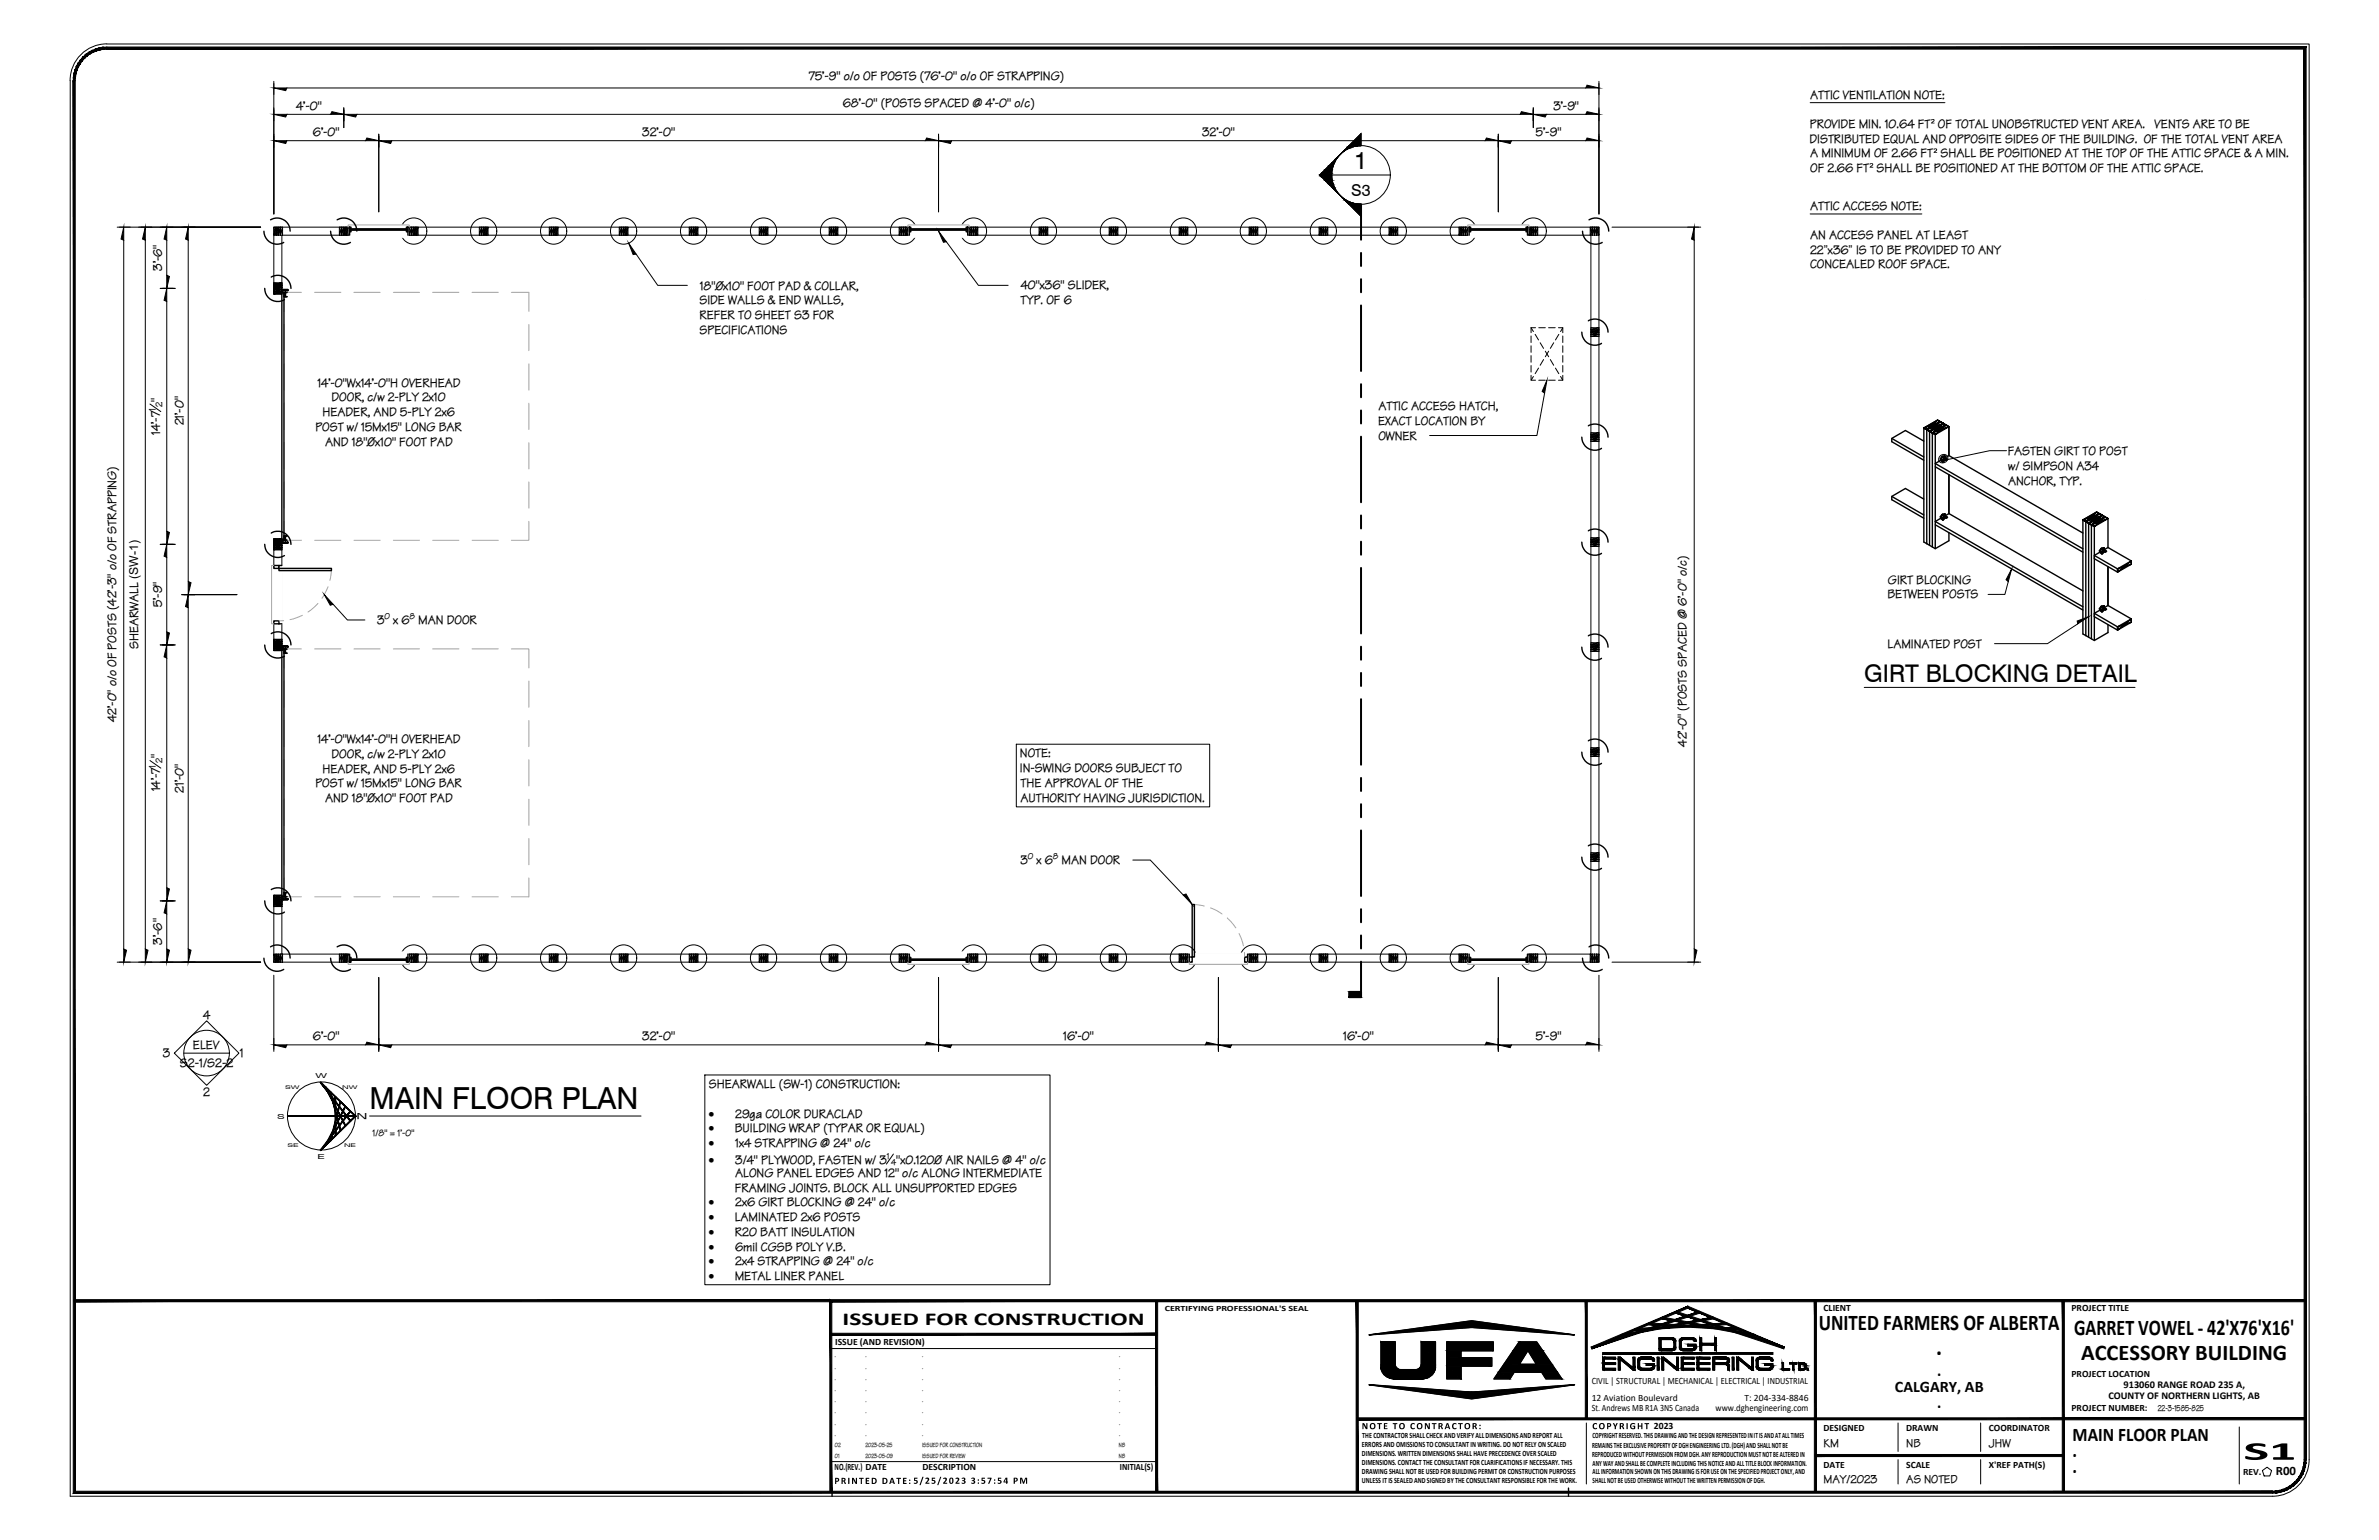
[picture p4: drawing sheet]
<svg xmlns="http://www.w3.org/2000/svg" width="432mm" height="279mm" viewBox="0 0 432 279" stroke-linecap="round" stroke-linejoin="round" font-family="sans-serif">
<defs><g id="words">
<text font-size="5.5" x="67.1" y="201.2">MAIN FLOOR PLAN</text>
<text font-size="4.7" x="407.2" y="264.8">S1</text>
<g font-size="4.4">
<text x="245.8" y="30.7">1</text>
<text x="338.4" y="123.7">GIRT BLOCKING DETAIL</text>
</g>
<g font-size="4.1">
<text x="330.1" y="241.3">UNITED FARMERS OF ALBERTA</text>
<text x="351.5" y="245.8">.</text>
<text x="376.4" y="242.3">GARRET VOWEL - 42'X76'X16'</text>
<text x="377.7" y="246.7">ACCESSORY BUILDING</text>
</g>
<g font-size="3.5">
<text x="376.2" y="261.4">MAIN FLOOR PLAN</text>
<text x="376.2" y="264.4">.</text>
<text x="376.2" y="267.3">.</text>
</g>
<text font-size="3.3" x="152.9" y="240.3">ISSUED FOR CONSTRUCTION</text>
<text font-size="3" x="245.3" y="35.5">S3</text>
<g font-size="2.9">
<text x="351.6" y="249.6">.</text>
<text x="343.9" y="252.6">CALGARY, AB</text>
<text x="351.6" y="255.5">.</text>
</g>
<g font-size="2.4">
<text x="146.8" y="14.6">75'-9&quot; o/o OF POSTS (76'-0&quot; o/o OF STRAPPING)</text>
<text x="328.5" y="17.9">ATTIC VENTILATION NOTE:</text>
<text x="53.7" y="19.9">4'-0&quot;</text>
<text x="153" y="19.3">68'-0&quot; (POSTS SPACED @ 4'-0&quot; o/c)</text>
<text x="281.9" y="19.9">3'-9&quot;</text>
<text x="328.5" y="23.2">PROVIDE MIN. 10.64 FT OF TOTAL UNOBSTRUCTED VENT AREA.</text>
<text x="391.1" y="23.2">VENTS ARE TO BE</text>
<text x="56.8" y="24.7">6'-0&quot;</text>
<text x="116.6" y="24.7">32'-0&quot;</text>
<text x="218.2" y="24.7">32'-0&quot;</text>
<text x="278.8" y="24.7">5'-9&quot;</text>
<text x="328.4" y="25.9">DISTRIBUTED EQUAL AND OPPOSITE SIDES OF THE BUILDING. OF THE TOTAL VENT AREA</text>
<text x="328.5" y="28.5">A MINIMUM OF 2.66 FT SHALL BE POSITIONED AT THE TOP OF THE ATTIC SPACE &amp; A MIN.</text>
<text x="328.5" y="31.2">OF 2.66 FT SHALL BE POSITIONED AT THE BOTTOM OF THE ATTIC SPACE.</text>
<text x="328.5" y="38.1">ATTIC ACCESS NOTE:</text>
<text x="328.5" y="43.3">AN ACCESS PANEL AT LEAST</text>
<text x="328.5" y="46">22”x36” IS TO BE PROVIDED TO ANY</text>
<text x="29.4" y="49.1" transform="rotate(-90 29.4 49.1)">3'-6&quot;</text>
<text x="127" y="52.5">18&quot;Øx10&quot; FOOT PAD &amp; COLLAR,</text>
<text x="185.3" y="52.5">40&quot;x36&quot; SLIDER,</text>
<text x="328.5" y="48.7">CONCEALED ROOF SPACE.</text>
<text x="127" y="55.2">SIDE WALLS &amp; END WALLS,</text>
<text x="127" y="57.9">REFER TO SHEET S3 FOR</text>
<text x="185.3" y="55.2">TYP. OF 6</text>
<text x="127" y="60.5">SPECIFICATIONS</text>
<text x="57.6" y="70.2">14'-0&quot;Wx14'-0&quot;H OVERHEAD</text>
<text x="29" y="72.9" transform="rotate(-90 29 72.9)">&quot;</text>
<text x="33.3" y="77.2" transform="rotate(-90 33.3 77.2)">21'-0&quot;</text>
<text x="58.5" y="75.5">HEADER, AND 5-PLY 2x6</text>
<text x="60.2" y="72.8">DOOR, c/w 2-PLY 2x10</text>
<text x="250.1" y="77.1">EXACT LOCATION BY</text>
<text x="250.2" y="74.4">ATTIC ACCESS HATCH,</text>
<text x="29" y="78.9" transform="rotate(-90 29 78.9)">14'-7</text>
<text x="57.2" y="78.1">POST w/ 15Mx15&quot; LONG BAR</text>
<text x="59" y="80.8">AND 18&quot;Øx10&quot; FOOT PAD</text>
<text x="250.2" y="79.8">OWNER</text>
<text x="364.4" y="82.6">FASTEN GIRT TO POST</text>
<text x="364.5" y="87.9">ANCHOR, TYP.</text>
<text x="364.5" y="85.3">w/ SIMPSON A34</text>
<text x="342.7" y="105.9">GIRT BLOCKING</text>
<text x="29.4" y="110.2" transform="rotate(-90 29.4 110.2)">5'-9&quot;</text>
<text x="68.5" y="113.3">3 x 6 MAN DOOR</text>
<text x="342.6" y="108.5">BETWEEN POSTS</text>
<text x="25.1" y="117.8" transform="rotate(-90 25.1 117.8)">SHEARWALL (SW-1)</text>
<text x="342.6" y="117.5">LAMINATED POST</text>
<text x="21.1" y="131" transform="rotate(-90 21.1 131)">42'-0&quot; o/o OF POSTS (42'-3&quot; o/o OF STRAPPING)</text>
<text x="57.6" y="134.9">14'-0&quot;Wx14'-0&quot;H OVERHEAD</text>
<text x="60.2" y="137.5">DOOR, c/w 2-PLY 2x10</text>
<text x="185.1" y="137.4">NOTE:</text>
<text x="306.1" y="135.4" transform="rotate(-90 306.1 135.4)">42'-0&quot; (POSTS SPACED @ 6'-0&quot; o/c)</text>
<text x="29" y="143.6" transform="rotate(-90 29 143.6)">14'-7 &quot;</text>
<text x="33.3" y="143.9" transform="rotate(-90 33.3 143.9)">21'-0&quot;</text>
<text x="57.2" y="142.8">POST w/ 15Mx15&quot; LONG BAR</text>
<text x="58.5" y="140.2">HEADER, AND 5-PLY 2x6</text>
<text x="185.1" y="140.1">IN-SWING DOORS SUBJECT TO</text>
<text x="185.3" y="142.8">THE APPROVAL OF THE</text>
<text x="59" y="145.5">AND 18&quot;Øx10&quot; FOOT PAD</text>
<text x="185.2" y="145.4">AUTHORITY HAVING JURISDICTION.</text>
<text x="185.2" y="156.8">3 x 6 MAN DOOR</text>
<text x="29.4" y="171.4" transform="rotate(-90 29.4 171.4)">3'-6&quot;</text>
<text x="36.9" y="185">4</text>
<text x="29.6" y="191.9">3</text>
<text x="35" y="190.4">ELEV</text>
<text x="43.6" y="191.9">1</text>
<text x="56.8" y="188.7">6'-0&quot;</text>
<text x="116.6" y="188.7">32'-0&quot;</text>
<text x="193" y="188.7">16'-0&quot;</text>
<text x="243.8" y="188.7">16'-0&quot;</text>
<text x="278.8" y="188.7">5'-9&quot;</text>
<text x="32.7" y="193.6">S2-1/S2-2</text>
<text x="128.7" y="197.4">SHEARWALL (SW-1) CONSTRUCTION:</text>
<text x="36.9" y="198.8">2</text>
<text x="133.4" y="202.8">29ga COLOR DURACLAD</text>
<text x="133.4" y="205.4">BUILDING WRAP (TYPAR OR EQUAL)</text>
<text x="133.5" y="208.1">1x4 STRAPPING @ 24&quot; o/c</text>
<text x="133.4" y="213.6">ALONG PANEL EDGES AND 12&quot; o/c ALONG INTERMEDIATE</text>
<text x="133.5" y="211.1">3/4&quot; PLYWOOD, FASTEN w/ 3</text>
<text x="162.7" y="211.1">&quot;x0.120Ø AIR NAILS @ 4&quot; o/c</text>
<text x="133.3" y="221.6">LAMINATED 2x6 POSTS</text>
<text x="133.4" y="216.2">FRAMING JOINTS. BLOCK ALL UNSUPPORTED EDGES</text>
<text x="133.4" y="218.9">2x6 GIRT BLOCKING @ 24&quot; o/c</text>
<text x="133.4" y="224.2">R20 BATT INSULATION</text>
<text x="133.4" y="226.9">6mil CGSB POLY V.B.</text>
<text x="133.3" y="232.2">METAL LINER PANEL</text>
<text x="133.4" y="229.6">2x4 STRAPPING @ 24&quot; o/c</text>
</g>
<g font-size="2.3">
<text x="128.6" y="202.8">·</text>
<text x="128.6" y="205.4">·</text>
<text x="128.6" y="208.1">·</text>
<text x="128.6" y="211.1">·</text>
<text x="128.6" y="218.9">·</text>
<text x="128.6" y="221.6">·</text>
<text x="128.6" y="224.2">·</text>
<text x="128.6" y="226.9">·</text>
<text x="128.6" y="229.6">·</text>
<text x="128.6" y="232.2">·</text>
<text x="413.1" y="267.6">R00</text>
</g>
<g font-size="2.2">
<text x="331" y="262.4">KM</text>
<text x="346" y="262.4">NB</text>
<text x="361" y="262.4">JHW</text>
<text x="331" y="269.1">MAY/2023</text>
<text x="346" y="269.1">AS NOTED</text>
</g>
<g font-size="1.9">
<text x="385.4" y="251.8">913060 RANGE ROAD 235 A,</text>
<text x="382.7" y="253.8">COUNTY OF NORTHERN LIGHTS, AB</text>
</g>
<g font-size="1.8">
<text x="28.2" y="74.6" transform="rotate(-90 28.2 74.6)">1</text>
<text x="29.4" y="73.8" transform="rotate(-90 29.4 73.8)">2</text>
<text x="28.2" y="139.3" transform="rotate(-90 28.2 139.3)">1</text>
<text x="29.4" y="138.5" transform="rotate(-90 29.4 138.5)">2</text>
<text x="67.6" y="206.1">1/8&quot; = 1'-0&quot;</text>
</g>
<g font-size="1.7">
<text x="69.8" y="112.3">0</text>
<text x="74.3" y="112.3">8</text>
<text x="186.5" y="155.8">0</text>
<text x="191.1" y="155.8">8</text>
<text x="161" y="210.3">1</text>
<text x="161.8" y="211.4">4</text>
<text x="331" y="237.8">CLIENT</text>
<text x="376" y="237.8">PROJECT TITLE</text>
<text x="151.6" y="244">ISSUE (AND REVISION)</text>
<text x="288.9" y="251">CIVIL | STRUCTURAL | MECHANICAL | ELECTRICAL | INDUSTRIAL</text>
<text x="376" y="249.8">PROJECT LOCATION</text>
<text x="288.9" y="254.3">12 Aviation Boulevard</text>
<text x="288.9" y="255.9">St. Andrews MB R1A 3N5 Canada</text>
<text x="311.4" y="255.9">www.dghengineering.com</text>
<text x="316.6" y="254.3">T: 204-334-8846</text>
<text x="376" y="255.9">PROJECT NUMBER:</text>
<text x="391.6" y="255.9">22-3-1585-825</text>
<text x="247.2" y="259.3">NOTE TO CONTRACTOR:</text>
<text x="289" y="259.3">COPYRIGHT</text>
<text x="300.2" y="259.3">2023</text>
<text x="331" y="259.7">DESIGNED</text>
<text x="346" y="259.7">DRAWN</text>
<text x="361" y="259.7">COORDINATOR</text>
<text x="151.4" y="269.2">PRINTED DATE</text>
<text x="151.5" y="266.8">NO.(REV.) DATE</text>
<text x="164.9" y="269.2">: 5/25/2023 3:57:54 PM</text>
<text x="167.4" y="266.7">DESCRIPTION</text>
<text x="203.3" y="266.7">INITIAL(S)</text>
<text x="331" y="266.3">DATE</text>
<text x="346" y="266.3">SCALE</text>
<text x="361" y="266.3">X'REF PATH(S)</text>
<text x="407.1" y="267.6">REV.</text>
</g>
<g font-size="1.5">
<text x="66.7" y="202" transform="rotate(180 66.7 202)">N</text>
<text x="211.4" y="237.9">CERTIFYING PROFESSIONAL'S SEAL</text>
<text x="247.2" y="262.6">ERRORS AND OMISSIONS TO CONSULTANT IN WRITING. DO NOT RELY ON SCALED</text>
<text x="247.3" y="261">THE CONTRACTOR SHALL CHECK AND VERIFY ALL DIMENSIONS AND REPORT ALL</text>
<text x="289" y="262.7">REMAINS THE EXCLUSIVE PROPERTY OF DGH ENGINEERING LTD. (DGH) AND SHALL NOT BE</text>
<text x="289" y="261">COPYRIGHT RESERVED. THIS DRAWING AND THE DESIGN REPRESENTED IN IT IS AND AT ALL TIMES</text>
<text x="247.2" y="264.2">DIMENSIONS. WRITTEN DIMENSIONS SHALL HAVE PRECEDENCE OVER SCALED</text>
<text x="247.2" y="265.8">DIMENSIONS. CONTACT THE CONSULTANT FOR CLARIFICATIONS IF NECESSARY. THIS</text>
<text x="247.2" y="267.4">DRAWING SHALL NOT BE USED FOR BUILDING PERMIT OR CONSTRUCTION PURPOSES</text>
<text x="247.2" y="269">UNLESS IT IS SEALED AND SIGNED BY THE CONSULTANT RESPONSIBLE FOR THE WORK.</text>
<text x="289" y="264.3">REPRODUCED WITHOUT PERMISSION FROM DGH. ANY REPRODUCTION MUST NOT BE ALTERED IN</text>
<text x="289.1" y="265.9">ANY WAY AND SHALL BE COMPLETE INCLUDING THIS NOTICE AND ALL TITLE BLOCK INFORMATION.</text>
<text x="289.1" y="267.5">ALL INFORMATION SHOWN ON THIS DRAWING IS FOR USE ON THE SPECIFIED PROJECT ONLY, AND</text>
<text x="289.1" y="269.1">SHALL NOT BE USED OTHERWISE WITHOUT THE WRITTEN PERMISSION OF DGH.</text>
</g>
<g font-size="1.2">
<text x="57.3" y="195.6">W</text>
<text x="50.3" y="203">S</text>
<text x="57.6" y="210.3">E</text>
<text x="151.5" y="250.3">.</text>
<text x="151.5" y="248.3">.</text>
<text x="151.5" y="246.3">.</text>
<text x="157.1" y="250.3">.</text>
<text x="157.1" y="248.3">.</text>
<text x="157.1" y="246.3">.</text>
<text x="167.4" y="250.3">.</text>
<text x="167.4" y="248.3">.</text>
<text x="167.4" y="246.3">.</text>
<text x="203.1" y="250.3">.</text>
<text x="203.1" y="248.3">.</text>
<text x="203.1" y="246.3">.</text>
<text x="151.5" y="256.4">.</text>
<text x="151.5" y="254.4">.</text>
<text x="151.5" y="252.4">.</text>
<text x="157.1" y="256.4">.</text>
<text x="157.1" y="254.4">.</text>
<text x="157.1" y="252.4">.</text>
<text x="167.4" y="256.4">.</text>
<text x="167.4" y="254.4">.</text>
<text x="167.4" y="252.4">.</text>
<text x="203.1" y="256.4">.</text>
<text x="203.1" y="254.4">.</text>
<text x="203.1" y="252.4">.</text>
<text x="151.5" y="260.5">.</text>
<text x="151.5" y="258.5">.</text>
<text x="151.6" y="262.5">02</text>
<text x="157.1" y="260.5">.</text>
<text x="157.1" y="258.5">.</text>
<text x="157.1" y="262.5">2023-05-25</text>
<text x="167.4" y="262.5">ISSUED FOR CONSTRUCTION</text>
<text x="167.4" y="260.5">.</text>
<text x="167.4" y="258.5">.</text>
<text x="203.1" y="262.5">NB</text>
<text x="203.1" y="260.5">.</text>
<text x="203.1" y="258.5">.</text>
<text x="151.6" y="264.5">01</text>
<text x="157.1" y="264.5">2023-05-09</text>
<text x="167.4" y="264.5">ISSUED FOR REVIEW</text>
<text x="203.1" y="264.5">NB</text>
</g>
<g font-size=".9">
<text x="51.8" y="197.7">SW</text>
<text x="62.1" y="197.6">NW</text>
<text x="52.2" y="208">SE</text>
<text x="62.4" y="208">NE</text>
</g>
</g></defs>
<!-- layer: Txt -->
<g fill="none" stroke="#000" stroke-width=".18">
<path d="M49.7 19.9v18.9M62.4 19.9v3.3M278.3 19.9v3.3M290.2 19.9v18.9M328.5 18.6h24.5M52.1 20.7h7.9M52.1 25.5h14.3M64.8 20.7h211.1M68.7 24.7v13.7M71.1 25.5h96.9M170.3 24.7v13.7M172.7 25.5h96.9"/>
<path d="M241.7 31.8h10.6M247 26.4a5.3 5.3 0 0 0-5.3 5.3 5.3 5.3 0 0 0 5.3 5.4v2.2l-7.5-7.5 7.5-7.6v2.2M271.9 24.7v13.7M274.3 25.5h13.5M280.7 20.7h7.1M328.5 38.8h20.3M29.5 41.2h17.8M29.5 52.3h2.3M30.3 43.6v6.3M30.3 54.7v41.7M34.2 43.6v61.9M115.5 46.1l3.9 5.7h5.4"/>
<path d="M171.8 43.9l5.8 7.9h5.4M292.6 41.2h15.7M307.5 43.6v128.6M27.2 73.3l2 1.4M280.4 71.3l-1.4 7.7h-19.5M29.5 98.8h2.3M352.1 82.8a.8 .8 0 0 1 1.4 0 .8 .8 0 0 1-.7 1.2 .69 .69 0 0 1-.8-.3 .69 .69 0 0 1 .1-.9zM364.2 81.8h-3.1l-7.6 1.6M29.5 117h2.3M30.3 101.1v13.5M30.3 119.4v41.7M33.4 107.9h9.6"/>
<path d="M34.2 110.3v61.9M60.5 109.6l2.6 2.9h3.1M364.5 105.5l-.6 2.3h-3.1M377.1 113.2l-5.5 3.6h-9.6M27.2 138l2 1.4M184.5 135h35.1v11.4h-35.1zM338.4 124.7h49.1M205.6 156h3.2l6 6.4M29.5 163.4h2.3M29.5 174.6h17.8M30.3 165.8v6.4M49.7 176.9v13.5"/>
<path d="M68.7 177.3v13.1M170.3 177.3v13.1M221.1 177.3v13.1M271.9 177.3v13.1M290.2 176.9v13.5M292.6 174.6h15.7M33.4 191.1h8.3M37.5 185.2l5.9 5.9-5.9 5.8-5.9-5.8zM52.1 189.6h14.3M71.1 189.6h96.9M127.9 195h62.7v38.1h-62.7zM172.7 189.6h46.1"/>
<path d="M223.5 189.6h46.1M274.3 189.6h13.5M162.2 209.4l-1.3 1.8"/>
<circle cx="247" cy="31.7" r="5.3"/>
<circle cx="75.1" cy="41.9" r="2.38"/>
<circle cx="87.8" cy="41.9" r="2.38"/>
<circle cx="100.5" cy="41.9" r="2.38"/>
<circle cx="113.2" cy="41.9" r="2.38"/>
<circle cx="125.9" cy="41.9" r="2.38"/>
<circle cx="138.6" cy="41.9" r="2.38"/>
<circle cx="151.3" cy="41.9" r="2.38"/>
<circle cx="164" cy="41.9" r="2.38"/>
<circle cx="176.7" cy="41.9" r="2.38"/>
<circle cx="189.4" cy="41.9" r="2.38"/>
<circle cx="202.1" cy="41.9" r="2.38"/>
<circle cx="214.8" cy="41.9" r="2.38"/>
<circle cx="227.5" cy="41.9" r="2.38"/>
<circle cx="240.2" cy="41.9" r="2.38"/>
<circle cx="252.9" cy="41.9" r="2.38"/>
<circle cx="265.6" cy="41.9" r="2.38"/>
<circle cx="278.3" cy="41.9" r="2.38"/>
<circle cx="75.1" cy="173.8" r="2.38"/>
<circle cx="87.8" cy="173.8" r="2.38"/>
<circle cx="100.5" cy="173.8" r="2.38"/>
<circle cx="113.2" cy="173.8" r="2.38"/>
<circle cx="125.9" cy="173.8" r="2.38"/>
<circle cx="138.6" cy="173.8" r="2.38"/>
<circle cx="151.3" cy="173.8" r="2.38"/>
<circle cx="164" cy="173.8" r="2.38"/>
<circle cx="176.7" cy="173.8" r="2.38"/>
<circle cx="189.4" cy="173.8" r="2.38"/>
<circle cx="202.1" cy="173.8" r="2.38"/>
<circle cx="214.8" cy="173.8" r="2.38"/>
<circle cx="227.5" cy="173.8" r="2.38"/>
<circle cx="240.2" cy="173.8" r="2.38"/>
<circle cx="252.9" cy="173.8" r="2.38"/>
<circle cx="265.6" cy="173.8" r="2.38"/>
<circle cx="278.3" cy="173.8" r="2.38"/>
<circle cx="37.5" cy="191.1" r="4.1"/>
<circle cx="58.3" cy="202.5" r="6.2"/>
</g>
<!-- layer: A-Wall-Interior -->
<path d="M49.7 41.2h240.5v133.4h-240.5zM51.2 42.7h237.6v130.4h-237.6z" fill="none" stroke="#000" stroke-width=".18"/>
<!-- layer: A-Wall -->
<g fill="none" stroke="#000" stroke-width=".18">
<path d="M49.7 42.7l.4-1.5v1.5h-.4v-1.5h.4l.4 1.5 .4-1.5h-.4v1.5h.4v-1.5l.4 1.5M49.7 41.2l.4 1.5 .4-1.5v1.5h-.4v-1.5h.4l.4 1.5 .4-1.5h-.4v1.5h.4v-1.5M61.6 42.7l.4-1.5v1.5h-.4v-1.5h.4l.4 1.5 .4-1.5h-.4v1.5h.4v-1.5l.4 1.5M61.6 41.2l.4 1.5 .4-1.5v1.5h-.4v-1.5h.4l.4 1.5 .4-1.5h-.4v1.5h.4v-1.5M74.3 42.7l.4-1.5v1.5h-.4v-1.5h.4l.4 1.5 .4-1.5h-.4v1.5h.4v-1.5l.4 1.5M74.3 41.2l.4 1.5 .4-1.5v1.5h-.4v-1.5h.4l.4 1.5 .4-1.5h-.4v1.5h.4v-1.5M87 42.7l.4-1.5v1.5h-.4v-1.5h.4l.4 1.5 .4-1.5h-.4v1.5h.4v-1.5l.4 1.5M87 41.2l.4 1.5 .4-1.5v1.5h-.4v-1.5h.4l.4 1.5 .4-1.5h-.4v1.5h.4v-1.5M99.7 42.7l.4-1.5v1.5h-.4v-1.5h.4l.4 1.5 .4-1.5h-.4v1.5h.4v-1.5l.4 1.5M99.7 41.2l.4 1.5 .4-1.5v1.5h-.4v-1.5h.4l.4 1.5 .4-1.5h-.4v1.5h.4v-1.5M112.4 42.7l.4-1.5v1.5h-.4v-1.5h.4l.4 1.5 .4-1.5h-.4v1.5h.4v-1.5l.4 1.5M112.4 41.2l.4 1.5 .4-1.5v1.5h-.4v-1.5h.4l.4 1.5 .4-1.5h-.4v1.5h.4v-1.5"/>
<path d="M125.1 42.7l.4-1.5v1.5h-.4v-1.5h.4l.4 1.5 .4-1.5h-.4v1.5h.4v-1.5l.4 1.5M125.1 41.2l.4 1.5 .4-1.5v1.5h-.4v-1.5h.4l.4 1.5 .4-1.5h-.4v1.5h.4v-1.5M137.8 42.7l.4-1.5v1.5h-.4v-1.5h.4l.4 1.5 .4-1.5h-.4v1.5h.4v-1.5l.4 1.5M137.8 41.2l.4 1.5 .4-1.5v1.5h-.4v-1.5h.4l.4 1.5 .4-1.5h-.4v1.5h.4v-1.5M150.5 42.7l.4-1.5v1.5h-.4v-1.5h.4l.4 1.5 .4-1.5h-.4v1.5h.4v-1.5l.4 1.5M150.5 41.2l.4 1.5 .4-1.5v1.5h-.4v-1.5h.4l.4 1.5 .4-1.5h-.4v1.5h.4v-1.5M163.2 42.7l.4-1.5v1.5h-.4v-1.5h.4l.4 1.5 .4-1.5h-.4v1.5h.4v-1.5l.4 1.5M163.2 41.2l.4 1.5 .4-1.5v1.5h-.4v-1.5h.4l.4 1.5 .4-1.5h-.4v1.5h.4v-1.5M175.9 42.7l.4-1.5v1.5h-.4v-1.5h.4l.4 1.5 .4-1.5h-.4v1.5h.4v-1.5l.4 1.5M175.9 41.2l.4 1.5 .4-1.5v1.5h-.4v-1.5h.4l.4 1.5 .4-1.5h-.4v1.5h.4v-1.5M188.6 42.7l.4-1.5v1.5h-.4v-1.5h.4l.4 1.5 .4-1.5h-.4v1.5h.4v-1.5l.4 1.5M188.6 41.2l.4 1.5 .4-1.5v1.5h-.4v-1.5h.4l.4 1.5 .4-1.5h-.4v1.5h.4v-1.5"/>
<path d="M201.3 42.7l.4-1.5v1.5h-.4v-1.5h.4l.4 1.5 .4-1.5h-.4v1.5h.4v-1.5l.4 1.5M201.3 41.2l.4 1.5 .4-1.5v1.5h-.4v-1.5h.4l.4 1.5 .4-1.5h-.4v1.5h.4v-1.5M214 42.7l.4-1.5v1.5h-.4v-1.5h.4l.4 1.5 .4-1.5h-.4v1.5h.4v-1.5l.4 1.5M214 41.2l.4 1.5 .4-1.5v1.5h-.4v-1.5h.4l.4 1.5 .4-1.5h-.4v1.5h.4v-1.5M226.7 42.7l.4-1.5v1.5h-.4v-1.5h.4l.4 1.5 .4-1.5h-.4v1.5h.4v-1.5l.4 1.5M226.7 41.2l.4 1.5 .4-1.5v1.5h-.4v-1.5h.4l.4 1.5 .4-1.5h-.4v1.5h.4v-1.5M239.4 42.7l.4-1.5v1.5h-.4v-1.5h.4l.4 1.5 .4-1.5h-.4v1.5h.4v-1.5l.4 1.5M239.4 41.2l.4 1.5 .4-1.5v1.5h-.4v-1.5h.4l.4 1.5 .4-1.5h-.4v1.5h.4v-1.5M252.1 42.7l.4-1.5v1.5h-.4v-1.5h.4l.4 1.5 .4-1.5h-.4v1.5h.4v-1.5l.4 1.5M252.1 41.2l.4 1.5 .4-1.5v1.5h-.4v-1.5h.4l.4 1.5 .4-1.5h-.4v1.5h.4v-1.5M264.8 42.7l.4-1.5v1.5h-.4v-1.5h.4l.4 1.5 .4-1.5h-.4v1.5h.4v-1.5l.4 1.5M264.8 41.2l.4 1.5 .4-1.5v1.5h-.4v-1.5h.4l.4 1.5 .4-1.5h-.4v1.5h.4v-1.5"/>
<path d="M277.5 42.7l.4-1.5v1.5h-.4v-1.5h.4l.4 1.5 .4-1.5h-.4v1.5h.4v-1.5l.4 1.5M277.5 41.2l.4 1.5 .4-1.5v1.5h-.4v-1.5h.4l.4 1.5 .4-1.5h-.4v1.5h.4v-1.5M288.6 42.7l.4-1.5v1.5h.4v-1.5h-.4l.4 1.5 .4-1.5h.4v1.5h-.4v-1.5l.4 1.5M288.6 41.2v1.5h.4v-1.5h-.4l.4 1.5 .4-1.5h.4v1.5h-.4v-1.5l.4 1.5 .4-1.5M288.8 59.5l1.4 .4h-1.4v.4h1.4v-.4l-1.4 .4 1.4 .4v.3h-1.4v-.3h1.4l-1.4 .3M290.2 59.5h-1.4v.4h1.4v-.4l-1.4 .4 1.4 .4v.4h-1.4v-.4h1.4l-1.4 .4 1.4 .3M288.8 78.5l1.4 .4h-1.4v.4h1.4v-.4l-1.4 .4 1.4 .4v.4h-1.4v-.4h1.4l-1.4 .4M290.2 78.5h-1.4v.4h1.4v-.4l-1.4 .4 1.4 .4v.4h-1.4v-.4h1.4l-1.4 .4 1.4 .4M288.8 97.6l1.4 .4h-1.4v.4h1.4v-.4l-1.4 .4 1.4 .4v.3h-1.4v-.3h1.4l-1.4 .3M290.2 97.6h-1.4v.4h1.4v-.4l-1.4 .4 1.4 .4v.4h-1.4v-.4h1.4l-1.4 .4 1.4 .3M288.8 116.6l1.4 .4h-1.4v.4h1.4v-.4l-1.4 .4 1.4 .4v.4h-1.4v-.4h1.4l-1.4 .4M290.2 116.6h-1.4v.4h1.4v-.4l-1.4 .4 1.4 .4v.4h-1.4v-.4h1.4l-1.4 .4 1.4 .4"/>
<path d="M288.8 135.7l1.4 .4h-1.4v.4h1.4v-.4l-1.4 .4 1.4 .4v.3h-1.4v-.3h1.4l-1.4 .3M290.2 135.7h-1.4v.4h1.4v-.4l-1.4 .4 1.4 .4v.4h-1.4v-.4h1.4l-1.4 .4 1.4 .3M288.8 154.7l1.4 .4h-1.4v.4h1.4v-.4l-1.4 .4 1.4 .4v.4h-1.4v-.4h1.4l-1.4 .4M290.2 154.7h-1.4v.4h1.4v-.4l-1.4 .4 1.4 .4v.4h-1.4v-.4h1.4l-1.4 .4 1.4 .4M49.7 173.1l.4 1.5v-1.5h-.4v1.5h.4l.4-1.5 .4 1.5h-.4v-1.5h.4v1.5l.4-1.5M49.7 174.6l.4-1.5 .4 1.5v-1.5h-.4v1.5h.4l.4-1.5 .4 1.5h-.4v-1.5h.4v1.5M61.6 174.6l.4-1.5v1.5h-.4v-1.5h.4l.4 1.5 .4-1.5h-.4v1.5h.4v-1.5l.4 1.5M61.6 173.1l.4 1.5 .4-1.5v1.5h-.4v-1.5h.4l.4 1.5 .4-1.5h-.4v1.5h.4v-1.5M74.3 174.6l.4-1.5v1.5h-.4v-1.5h.4l.4 1.5 .4-1.5h-.4v1.5h.4v-1.5l.4 1.5M74.3 173.1l.4 1.5 .4-1.5v1.5h-.4v-1.5h.4l.4 1.5 .4-1.5h-.4v1.5h.4v-1.5M87 174.6l.4-1.5v1.5h-.4v-1.5h.4l.4 1.5 .4-1.5h-.4v1.5h.4v-1.5l.4 1.5M87 173.1l.4 1.5 .4-1.5v1.5h-.4v-1.5h.4l.4 1.5 .4-1.5h-.4v1.5h.4v-1.5"/>
<path d="M99.7 174.6l.4-1.5v1.5h-.4v-1.5h.4l.4 1.5 .4-1.5h-.4v1.5h.4v-1.5l.4 1.5M99.7 173.1l.4 1.5 .4-1.5v1.5h-.4v-1.5h.4l.4 1.5 .4-1.5h-.4v1.5h.4v-1.5M112.4 174.6l.4-1.5v1.5h-.4v-1.5h.4l.4 1.5 .4-1.5h-.4v1.5h.4v-1.5l.4 1.5M112.4 173.1l.4 1.5 .4-1.5v1.5h-.4v-1.5h.4l.4 1.5 .4-1.5h-.4v1.5h.4v-1.5M125.1 174.6l.4-1.5v1.5h-.4v-1.5h.4l.4 1.5 .4-1.5h-.4v1.5h.4v-1.5l.4 1.5M125.1 173.1l.4 1.5 .4-1.5v1.5h-.4v-1.5h.4l.4 1.5 .4-1.5h-.4v1.5h.4v-1.5M137.8 174.6l.4-1.5v1.5h-.4v-1.5h.4l.4 1.5 .4-1.5h-.4v1.5h.4v-1.5l.4 1.5M137.8 173.1l.4 1.5 .4-1.5v1.5h-.4v-1.5h.4l.4 1.5 .4-1.5h-.4v1.5h.4v-1.5M150.5 174.6l.4-1.5v1.5h-.4v-1.5h.4l.4 1.5 .4-1.5h-.4v1.5h.4v-1.5l.4 1.5M150.5 173.1l.4 1.5 .4-1.5v1.5h-.4v-1.5h.4l.4 1.5 .4-1.5h-.4v1.5h.4v-1.5M163.2 174.6l.4-1.5v1.5h-.4v-1.5h.4l.4 1.5 .4-1.5h-.4v1.5h.4v-1.5l.4 1.5M163.2 173.1l.4 1.5 .4-1.5v1.5h-.4v-1.5h.4l.4 1.5 .4-1.5h-.4v1.5h.4v-1.5"/>
<path d="M175.9 174.6l.4-1.5v1.5h-.4v-1.5h.4l.4 1.5 .4-1.5h-.4v1.5h.4v-1.5l.4 1.5M175.9 173.1l.4 1.5 .4-1.5v1.5h-.4v-1.5h.4l.4 1.5 .4-1.5h-.4v1.5h.4v-1.5M188.6 174.6l.4-1.5v1.5h-.4v-1.5h.4l.4 1.5 .4-1.5h-.4v1.5h.4v-1.5l.4 1.5M188.6 173.1l.4 1.5 .4-1.5v1.5h-.4v-1.5h.4l.4 1.5 .4-1.5h-.4v1.5h.4v-1.5M201.3 174.6l.4-1.5v1.5h-.4v-1.5h.4l.4 1.5 .4-1.5h-.4v1.5h.4v-1.5l.4 1.5M201.3 173.1l.4 1.5 .4-1.5v1.5h-.4v-1.5h.4l.4 1.5 .4-1.5h-.4v1.5h.4v-1.5M214 174.6l.4-1.5v1.5h-.4v-1.5h.4l.4 1.5 .4-1.5h-.4v1.5h.4v-1.5l.4 1.5M214 173.1l.4 1.5 .4-1.5v1.5h-.4v-1.5h.4l.4 1.5 .4-1.5h-.4v1.5h.4v-1.5M226.7 174.6l.4-1.5v1.5h-.4v-1.5h.4l.4 1.5 .4-1.5h-.4v1.5h.4v-1.5l.4 1.5M226.7 173.1l.4 1.5 .4-1.5v1.5h-.4v-1.5h.4l.4 1.5 .4-1.5h-.4v1.5h.4v-1.5M239.4 174.6l.4-1.5v1.5h-.4v-1.5h.4l.4 1.5 .4-1.5h-.4v1.5h.4v-1.5l.4 1.5M239.4 173.1l.4 1.5 .4-1.5v1.5h-.4v-1.5h.4l.4 1.5 .4-1.5h-.4v1.5h.4v-1.5"/>
<path d="M252.1 174.6l.4-1.5v1.5h-.4v-1.5h.4l.4 1.5 .4-1.5h-.4v1.5h.4v-1.5l.4 1.5M252.1 173.1l.4 1.5 .4-1.5v1.5h-.4v-1.5h.4l.4 1.5 .4-1.5h-.4v1.5h.4v-1.5M264.8 174.6l.4-1.5v1.5h-.4v-1.5h.4l.4 1.5 .4-1.5h-.4v1.5h.4v-1.5l.4 1.5M264.8 173.1l.4 1.5 .4-1.5v1.5h-.4v-1.5h.4l.4 1.5 .4-1.5h-.4v1.5h.4v-1.5M277.5 174.6l.4-1.5v1.5h-.4v-1.5h.4l.4 1.5 .4-1.5h-.4v1.5h.4v-1.5l.4 1.5M277.5 173.1l.4 1.5 .4-1.5v1.5h-.4v-1.5h.4l.4 1.5 .4-1.5h-.4v1.5h.4v-1.5M288.6 173.1l.4 1.5v-1.5h.4v1.5h-.4l.4-1.5 .4 1.5h.4v-1.5h-.4v1.5l.4-1.5M288.6 174.6v-1.5h.4v1.5h-.4l.4-1.5 .4 1.5h.4v-1.5h-.4v1.5l.4-1.5 .4 1.5"/>
</g>
<!-- layer: Txt-Dim-Overall -->
<path d="M49.7 15.2v23.6M52.1 16h235.7M290.2 15.2v23.6M21.7 41.2h25.6M22.5 43.6v128.6M26.4 43.6v128.6M21.7 174.6h25.6" fill="none" stroke="#000" stroke-width=".18"/>
<!-- layer: 0 -->
<g fill="#000" stroke="#000" stroke-width=".18">
<path d="M49.7 16h2.4l-.2 .4zM288.1 15.5l2.1 .5h-2.4zM49.7 20.7h2.4l-.2 .5zM49.7 25.5h2.4l-.2 .5zM60.2 20.3l2.2 .4h-2.4zM62.4 20.7h2.4l-.2 .5zM66.6 25l2.1 .5h-2.3zM68.7 25.5h2.4l-.2 .5zM168.2 25l2.1 .5h-2.3zM170.3 25.5h2.4l-.2 .5zM269.8 25l2.1 .5h-2.3zM271.9 25.5h2.4l-.2 .5z"/>
<path d="M276.1 20.3l2.2 .4h-2.4zM278.3 20.7h2.4l-.2 .5zM288.1 20.3l2.1 .4h-2.4zM288.1 25l2.1 .5h-2.4zM22.5 41.2v2.4l-.5-.2zM26.4 41.2v2.4l-.5-.2zM30.3 41.2v2.4l-.5-.2zM30.3 49.9l.5 .3-.5 2.1zM30.3 52.3v2.4l-.5-.2zM34.2 41.2v2.4l-.5-.2zM307.5 41.2v2.4l-.5-.2zM30.3 96.4l.5 .2-.5 2.2z"/>
<path d="M30.3 98.8v2.3l-.5-.2zM30.3 114.6l.5 .3-.5 2.1zM30.3 117v2.4l-.5-.2zM34.2 107.9v2.4l-.5-.3zM34.2 105.5l.5 .2-.5 2.2zM22.5 172.2l.5 .2-.5 2.2zM26.4 172.2l.5 .2-.5 2.2zM30.3 161.1l.5 .2-.5 2.1zM30.3 163.4v2.4l-.5-.2zM30.3 172.2l.5 .2-.5 2.2zM34.2 172.2l.5 .2-.5 2.2zM307.5 172.2l.5 .2-.5 2.2z"/>
<path d="M49.7 189.6h2.4l-.2 .5zM66.6 189.1l2.1 .5h-2.3zM68.7 189.6h2.4l-.2 .5zM168.2 189.1l2.1 .5h-2.3zM170.3 189.6h2.4l-.2 .5zM219 189.1l2.1 .5h-2.3zM221.1 189.6h2.4l-.2 .5zM269.8 189.1l2.1 .5h-2.3zM271.9 189.6h2.4l-.2 .5zM288.1 189.1l2.1 .5h-2.4z"/>
</g>
<g fill="none" stroke="#000" stroke-width=".18">
<path d="M49.7 14.8v2.3M49.7 19.6v2.3M62.4 19.6v2.3M278.3 19.6v2.3M290.2 14.8v2.3M290.2 19.6v2.3M49.7 24.3v2.4M68.7 24.3v2.4M170.3 24.3v2.4M271.9 24.3v2.4M290.2 24.3v2.4M21.3 41.2h2.3"/>
<path d="M25.2 41.2h2.4M29.1 41.2h2.4M29.1 52.3h2.4M33 41.2h2.4M306.3 41.2h2.4M29.1 98.8h2.4M29.1 117h2.4M33 107.9h2.4M21.3 174.6h2.3M25.2 174.6h2.4M29.1 174.6h2.4M29.1 163.4h2.4"/>
<path d="M33 174.6h2.4M306.3 174.6h2.4M49.7 188.4v2.4M68.7 188.4v2.4M170.3 188.4v2.4M221.1 188.4v2.4M271.9 188.4v2.4M290.2 188.4v2.4"/>
</g>
<!-- layer: Txt -->
<path d="M252.3 31.8l-.2 1.4M388.8 53.6h1.5" fill="none" stroke="#fff" stroke-width=".18"/>
<g fill="#fff" stroke="#fff" stroke-width=".18">
<path d="M242.8 28.6l-.9 1.7-.2 1.5zM242.8 28.6l-.9 4.6-.2-1.4zM242.8 28.6l-.9 4.6 1.9-5.7zM243.8 27.5l-1 7.4-.9-1.7zM243.8 27.5l-1 7.4 2.1-8zM244.9 26.9l-1.1 9.1-1-1.1zM244.9 26.9l-1.1 9.1 2.2-9.5zM246 26.5l-1.1 10.1-1.1-.6zM246 26.5l-1.1 10.1 2.1-10.2zM247 26.4l-1 10.6-1.1-.4zM247 26.4l-1 10.6 2.1-10.5zM248.1 26.5l-1.1 10.6-1-.1zM248.1 26.5l-1.1 10.6 2.2-10.2zM249.2 26.9l-1.1 10.1-1.1 .1zM249.2 26.9l-1.1 10.1 2.1-9.5zM250.2 27.5l-1 9.1-1.1 .4zM250.2 27.5l-1 9.1 2.1-8zM251.3 28.6l-1.1 7.4-1 .6zM251.3 28.6l-1.1 7.4 1.9-5.7zM252.1 30.3l-.8 4.6-1.1 1.1zM252.1 30.3l-.8 4.6 1-3.1zM252.3 31.8l-.2 1.4-.8 1.7z"/>
<path d="M388.8 53.6v1.4h1.5zM388.8 53.6h1.5v1.4z"/>
</g>
<g fill="none" stroke="#000" stroke-width=".36">
<path d="M247 37.1v6.4M247 45.9v2.4M247 50.7v2.3M247 55.4v11.9M247 69.7v2.4M247 74.5v2.3M247 79.2v11.9M247 93.5v2.4M247 98.3v2.3M247 103v11.9M247 117.3v2.4M247 122.1v2.4"/>
<path d="M247 126.9v11.8M247 141.1v2.4M247 145.9v2.4M247 150.7v11.9M244.9 180h2.1v.9h-2.1zM247 165v2.3M247 169.7v2.4M247 174.5v6.4"/>
</g>
<g fill="#000" stroke="#000" stroke-width=".18">
<path d="M244.8 37l2.2 .1zM247 24.2v2.2h-2.2zM114.1 44.1l1.4 2-.6 .1zM170.3 41.9l1.5 2-.6 .1zM280.8 69l-.4 2.3-.5-.3zM58.9 107.9l1.6 1.7-.6 .2zM365.1 103.2l-.6 2.3-.4-.3zM377 112.7l2.1-.8-2 1.3zM214.8 162.4l.5-.2 1.1 1.9z"/>
<path d="M239.8 31.4l1.9 .4v-.4zM239.8 31.4l1.9 .4h-2.2z"/>
<path d="M239.5 31.8l2.2 .3v-.3zM239.5 31.8l2.2 .3h-1.9z"/>
<path d="M239.8 32.1l2 .6-.1-.6zM239.8 32.1l2 .6h-1.3z"/>
<path d="M240.5 30.8l1.2 .6 .1-.6zM239.8 31.4l.7-.6 1.2 .6z"/>
<path d="M240.5 32.7l1.5 .7-.2-.7zM240.5 32.7l1.5 .7h-.8z"/>
<path d="M241.2 30.1l.6 .7 .2-.7zM241.2 30.1l.6 .7h-1.3z"/>
<path d="M241.2 33.4l1 .6-.2-.6zM241.2 33.4l1 .6h-.4z"/>
<path d="M241.8 29.5l.2 .6 .2-.6zM241.2 30.1l.6-.6 .2 .6z"/>
<path d="M241.8 34l.7 .6-.3-.6zM241.8 34l.7 .6h-.1z"/>
<path d="M242.4 28.9l-.2 .6 .3-.6zM242.4 28.9l-.2 .6h-.4z"/>
<path d="M242.4 34.6l.5 .5-.4-.5zM242.4 34.6l.5 .5z"/>
<path d="M243.4 27.9l-.5 .5zM243.4 27.9l-.5 .5z"/>
<path d="M242.9 28.4l-.4 .5zM242.4 28.9l.5-.5-.4 .5z"/>
<path d="M243.4 27.9l.4-.4zM243.4 27.9l.5-.4z"/>
<path d="M242.9 35.1l.5 .5zM242.9 35.1l.5 .5z"/>
<path d="M243.4 35.6l.5 .4zM243.4 35.6l.5 .4z"/>
<path d="M243.8 36l.7 .4zM243.8 36l.7 .4h-.3z"/>
<path d="M244.2 27.1l-.3 .4 .6-.4zM244.2 27.1l-.4 .4z"/>
<path d="M244.2 36.4l.9 .3-.6-.3zM244.2 36.4l.9 .3h-.6z"/>
<path d="M244.8 37l2.2 .1zM244.8 37.1h2.2v2.2z"/>
<path d="M244.5 26.8v.3l.6-.3zM244.5 26.8v.3h-.3z"/>
<path d="M244.5 36.7l1.2 .2-.6-.2zM244.5 36.7l1.2 .2h-1z"/>
<path d="M244.7 26.6l.4 .2 .6-.2zM244.7 26.6l.4 .2h-.6z"/>
<path d="M244.7 36.9l1.7 .1zM244.7 36.9l1.7 .1h-1.6z"/>
<path d="M244.8 26.5l.9 .1 .7-.1zM244.8 26.5l.9 .1h-1z"/>
<path d="M244.8 26.4h2.2zM244.8 26.5h1.6z"/>
<path d="M244.9 180l2.1 .9v-.9zM244.9 180l2.1 .9h-2.1z"/>
<path d="M58.2 196.3l-.1 .1 6.5 6.1zM58.1 196.4l6.5 6.1h-.2zM64.4 202.5l-6.2 6.2 6.4-6.2zM58.1 208.6l6.3-6.1-6.2 6.2z"/>
<path d="M61.7 199.9l-1.6 7 1.8-7zM61.7 199.9l-1.6 7h-.2z"/>
<path d="M52.2 202.4v.2l12.3-.2zM52.2 202.6l12.3-.2v.2z"/>
<path d="M63.5 201.6l-5.4 7 .1 .1zM63.5 201.6l.2 .1-5.5 7z"/>
<path d="M60.8 199v7h.2zM60.8 199h.2v7z"/>
<path d="M59.9 198.1l1.8 7.1 .2-.1zM59.9 198.1h.2l1.8 7z"/>
<path d="M59 197.3l3.6 7h.2zM59 197.3l.2-.1 3.6 7.1z"/>
<path d="M62.6 200.7l-3.4 7.1 3.6-7zM62.6 200.7l-3.4 7.1h-.2z"/>
<path d="M58.1 196.4l5.4 7.1 .2-.2zM58.1 196.4l.1-.1 5.5 7z"/>
</g>
<!-- layer: S-Conc-Footing -->
<g fill="none" stroke="#000" stroke-width=".25">
<path d="M49.1 39.9a2.37 2.37 0 0 1 3.6 2M61.2 39.9a2.39 2.39 0 0 1 3.6 2M288.4 39.9a2.39 2.39 0 0 1 3.6 2M47.9 42a2.39 2.39 0 0 0 3.6 2M48 52.3a2.35 2.35 0 0 0 3.6 2.1M49.2 50.3a2.38 2.38 0 0 1 3.6 2M60 42a2.39 2.39 0 0 0 3.6 2M287.2 42a2.37 2.37 0 0 0 3.6 2M288.3 58.2a2.38 2.38 0 0 1 3.6 2.1M287.1 79.3a2.35 2.35 0 0 0 3.6 2M287.1 60.3a2.35 2.35 0 0 0 3.6 2M288.3 77.3a2.38 2.38 0 0 1 3.6 2"/>
<path d="M48 98.8a2.37 2.37 0 0 0 3.6 2M49.2 96.7a2.38 2.38 0 0 1 3.6 2.1M287.1 98.4a2.35 2.35 0 0 0 3.6 2M288.3 96.3a2.38 2.38 0 0 1 3.6 2.1M48 117a2.37 2.37 0 0 0 3.6 2.1M49.2 115a2.38 2.38 0 0 1 3.6 2M287.1 117.4a2.35 2.35 0 0 0 3.6 2M288.3 115.4a2.38 2.38 0 0 1 3.6 2M287.1 136.5a2.35 2.35 0 0 0 3.6 2M288.3 134.4a2.38 2.38 0 0 1 3.6 2.1M287.1 155.5a2.35 2.35 0 0 0 3.6 2M288.3 153.5a2.38 2.38 0 0 1 3.6 2"/>
<path d="M47.9 173.8a2.39 2.39 0 0 0 3.6 2.1M48 163.4a2.35 2.35 0 0 0 3.6 2.1M49.1 171.8a2.36 2.36 0 0 1 3.6 2M49.2 161.4a2.38 2.38 0 0 1 3.6 2M60 173.8a2.39 2.39 0 0 0 3.6 2.1M61.2 171.8a2.37 2.37 0 0 1 3.6 2M287.2 173.8a2.37 2.37 0 0 0 3.6 2.1M288.4 171.8a2.37 2.37 0 0 1 3.6 2"/>
</g>
<!-- layer: A-DrWin -->
<g fill="none" stroke="#a6a6a6" stroke-width=".18">
<path d="M51.5 58.9v4.7M54.7 53h-3.2v3.5M57.1 53h4.8M63.2 41.2v-.4h11.1v.4M64.2 53h4.8M71.4 53h4.8M78.5 53h4.8M85.7 53h4.7M92.8 53h3.2v3.5M96 58.9v4.7M164.8 41.2v-.4h11.1v.4M266.4 41.2v-.4h11.1v.4"/>
<path d="M51.5 66v4.8M51.5 73.2v4.7M96 66v4.8M96 73.2v4.7M51.5 94.6v3.4h3.2M51.5 80.3v4.8M51.5 87.4v4.8M57.1 98h4.8M64.2 98h4.8M71.4 98h4.8M78.5 98h4.8M85.7 98h4.7"/>
<path d="M96 94.6v3.4h-3.2M96 80.3v4.8M96 87.4v4.8M49.7 102.6h-.4v10.6h.4M51.5 112.6h-.9M54.7 117.7h-3.2v3.5M54.9 111.6l-2.3 .8M57.1 117.7h4.8M57.7 109.5l-1.8 1.5M59.5 106.4l-1.1 2.1M60.2 103.1l-.3 2.2M64.2 117.7h4.8"/>
<path d="M71.4 117.7h4.8M78.5 117.7h4.8M85.7 117.7h4.7M92.8 117.7h3.2v3.5M51.5 123.5v4.8M51.5 130.7v4.8M51.5 137.8v4.8M96 123.5v4.8M96 130.7v4.8M96 137.8v4.8M51.5 159.3v3.4h3.2M51.5 145v4.8"/>
<path d="M51.5 152.1v4.8M96 145v4.8M96 152.1v4.8M96 159.3v3.4h-3.2M57.1 162.7h4.8M63.2 174.6v.4h11.1v-.4M64.2 162.7h4.8M71.4 162.7h4.8M78.5 162.7h4.8M85.7 162.7h4.7M164.8 174.6v.4h11.1v-.4M215.9 174.6v.4h10.5v-.4"/>
<path d="M216.4 164.1l2.2 .3M219.7 164.7l.9 .4 1.2 .7M222.8 166.5l1.5 1.8M224.9 169.4l.8 2.2M225.9 172.8v.8M266.4 174.6v.4h11.1v-.4"/>
</g>
<path d="M49.5 53.3v44.5M63.5 40.8v2.3M165.1 40.8v2.3M266.7 40.8v2.3M49.5 102.6v10.6M49.5 118v44.5M63.5 172.7v2.3M165.1 172.7v2.3M215.9 174.8h10.5M266.7 172.7v2.3" fill="none" stroke="#fff" stroke-width=".18"/>
<g fill="#fff" stroke="#fff" stroke-width=".18">
<path d="M49.5 53.3h1.9v44.5zM49.5 53.3v44.5h1.9z"/>
<path d="M51.4 102.6l-1.9 10.6h1.9zM49.5 102.6h1.9l-1.9 10.6z"/>
<path d="M51.4 118l-1.9 44.5h1.9zM49.5 118h1.9l-1.9 44.5z"/>
<path d="M165.1 40.8h10.5v2.3zM165.1 40.8v2.3h10.5z"/>
<path d="M165.1 175h10.5v-2.3zM165.1 172.7h10.5l-10.5 2.3z"/>
<path d="M63.5 40.8h10.5v2.3zM63.5 40.8v2.3h10.5z"/>
<path d="M63.5 175h10.5v-2.3zM63.5 172.7h10.5l-10.5 2.3z"/>
<path d="M266.7 40.8h10.5v2.3zM266.7 40.8v2.3h10.5z"/>
<path d="M266.7 175h10.5v-2.3zM266.7 172.7h10.5l-10.5 2.3z"/>
<path d="M215.9 172.9l10.5 1.9v-1.9zM215.9 172.9l10.5 1.9h-10.5z"/>
</g>
<g fill="none" stroke="#000" stroke-width=".25">
<path d="M49.7 51.3l1.5 .4h-1.5v.4h1.5v-.4l-1.5 .4 1.5 .4h-1.5v.4h1.5v-.4l-1.5 .4 1.5 .4h-1.5l1.5-.4v.4h-1.5v-.4h1.5l-1.5-.4 1.5-.4v.4h-1.5v-.4h1.5l-1.5-.4 1.5-.4v.4h-1.5v-.4h1.5M51.2 52.5h1v.2v-.1h-.8v.1v-.1h-.2v.3zM51.2 53h.3v45h-.3zM51.2 53h.3M51.4 52.6l.8 .1zM51.5 53h.6l-.5 .1v.7h.5h-.6zM51.8 52.7v1.1M52.2 52.6v.1M63.5 41.2h.2v.9h-.2zM63.5 41.2v1.5M63.7 41.5h10.1M63.7 41.7h10.1"/>
<path d="M63.7 41.6h10.1M73.8 41.2h.2v.9h-.2zM74 41.2v1.5M165.1 41.2h.2v.9h-.2zM165.1 41.2v1.5M165.3 41.5h10.1M165.3 41.7h10.1M165.3 41.6h10.1M175.4 41.2h.2v.9h-.2zM175.6 41.2v1.5M266.7 41.2h.2v.9h-.2zM266.7 41.2v1.5"/>
<path d="M266.9 41.5h10.1M266.9 41.7h10.1M266.9 41.6h10.1M277 41.2h.2v.9h-.2zM277.2 41.2v1.5M49.7 99.7l1.5-.3h-1.5v.3h1.5v-.3l-1.5-.4 1.5-.4h-1.5v.4h1.5v-.4l-1.5-.5 1.5-.3v.3h-1.5v-.3h1.5h-1.5l1.5 .3v.5h-1.5v-.5h1.5l-1.5 .5 1.5 .4v.4h-1.5v-.4h1.5l-1.5 .4 1.5 .3M51.2 98.1v.4h.2v-.2v.2h.8v-.2v.3h-1zM51.4 98.4h.8zM51.6 97.3v.7M51.8 97.2v1.2M52.1 97.2h-.6v.8h.6h-.9M52.1 97.2v.1"/>
<path d="M49.7 116l1.5 .4h-1.5v-.4h1.5v.4l-1.5 .4 1.5 .4h-1.5v-.4h1.5v.4l-1.5 .4 1.5 .4v-.4h-1.5v.4h1.5h-1.5l1.5-.4v-.4h-1.5v.4h1.5l-1.5-.4 1.5-.4v-.4h-1.5v.4h1.5l-1.5-.4 1.5-.4M50.6 113.2v-.6h-.9v.6h1.5M50.6 102.6v.5h-.9v-.5h1.5M50.6 103.1h9.6v.4h-9.6zM51.2 117.7h.9h-.6v.8h.6h-.5v-.7M51.2 117.2h1v.2v-.2h-.8v.2v-.2h-.2v.4zM51.2 117.7h.3v45h-.3zM51.4 117.3h.8zM51.8 117.4v1.1M49.7 164.4l1.5-.4h-1.5v-.4h1.5v.4l-1.5-.4 1.5-.4h-1.5v-.3h1.5v.3l-1.5-.3 1.5-.4h-1.5l1.5 .4v-.4h-1.5v.4h1.5l-1.5 .3 1.5 .4v-.4h-1.5v.4h1.5l-1.5 .4 1.5 .4v-.4h-1.5v.4h1.5M51.2 162.9v.3h.2v-.2v.2h.8v-.2v.2h-1zM51.2 162.7h.3"/>
<path d="M51.5 163.2h.7M51.6 162v.7h.5h-.6M51.8 161.9v1.2M52.1 161.9v.1M52.1 161.9h-.6v.8M52.2 163.1h.1M52.2 163.1h-.8M63.5 173.7h.2v.9h-.2zM63.5 173.1v1.5M63.7 174.2h10.1M63.7 174h10.1M63.7 174.1h10.1"/>
<path d="M73.8 173.7h.2v.9h-.2zM74 173.1v1.5M165.1 173.7h.2v.9h-.2zM165.1 173.1v1.5M165.3 174.2h10.1M165.3 174h10.1M165.3 174.1h10.1M175.4 173.7h.2v.9h-.2zM175.6 173.1v1.5M215.9 173.1v1.5h.5v-1h-.5M216.4 164.1h.4v9.5h-.4zM226.4 173.1v1.5h-.5v-1h.5"/>
<path d="M266.7 173.7h.2v.9h-.2zM266.7 173.1v1.5M266.9 174.2h10.1M266.9 174h10.1M266.9 174.1h10.1M277 173.7h.2v.9h-.2zM277.2 173.1v1.5"/>
</g>
<g fill="#000" stroke="#000" stroke-width=".18">
<circle cx="51.4" cy="52.7" r=".11"/>
<circle cx="52.2" cy="52.7" r=".11"/>
<circle cx="51.4" cy="98.4" r=".11"/>
<circle cx="52.2" cy="98.4" r=".11"/>
<circle cx="51.4" cy="117.3" r=".11"/>
<circle cx="52.2" cy="117.3" r=".11"/>
<circle cx="51.4" cy="163.1" r=".11"/>
<circle cx="52.2" cy="163.1" r=".11"/>
</g>
<!-- layer: A-Attic-Access-Hatch -->
<g fill="none" stroke="#000" stroke-width=".18">
<path d="M277.9 59.5v.9M277.9 59.5h.8M277.9 59.5l.4 .7M279.3 59.5h1.2M281.1 59.5h1.2M282.9 59.5h.8v.9M283.7 59.5l-.4 .7M277.9 68.1v.9h.8M277.9 61v1.1M277.9 62.7v1.2M277.9 64.5v1.2M277.9 66.3v1.2"/>
<path d="M278.3 68.3l-.4 .7M278.6 60.7l.7 1M279.3 66.8l-.7 1M279.3 69h1.2M279.5 62.2l.7 1M280.2 65.2l-.7 1.1M280.5 63.7l.6 1M281.1 69h1.2M281.1 63.7l-.6 1M281.4 65.2l.6 1.1M282 62.2l-.6 1M282.3 66.8l.6 1"/>
<path d="M282.9 60.7l-.6 1M283.3 68.3l.4 .7M283.7 68.1v.9h-.8M283.7 61v1.1M283.7 62.7v1.2M283.7 64.5v1.2M283.7 66.3v1.2"/>
</g>
<!-- layer: G-TB-Border_Outer -->
<g fill="#000" stroke="#000" stroke-width=".18">
<path d="M18.7 8.6l.7-.1v.4zM18.7 8.6l.1 .4 .6-.1zM18 8.7l.7-.1 .1 .4zM18 8.7l.1 .4 .7-.1zM17.4 8.9l.6-.2 .1 .4zM17.4 8.9l.1 .3 .6-.1zM16.7 9.1l.7-.2 .1 .3zM16.7 9.1l.2 .4 .6-.3zM16.2 9.5l.5-.4 .2 .4zM16.2 9.5l.1 .3 .6-.3zM15.6 9.9l.6-.4 .1 .3zM15.6 9.9l.2 .3 .5-.4zM15.1 10.3l.5-.4 .2 .3zM15.1 10.3l.2 .3 .5-.4zM15.1 10.3l.2 .3-.7 .2zM14.6 10.8l.3 .3 .4-.5zM14.6 10.8l.3 .3-.7 .3zM14.2 11.4l.3 .2 .4-.5zM14.2 11.4l.3 .2-.6 .4zM13.9 12l.3 .1 .3-.5zM13.9 12l.3 .1-.6 .5zM13.6 12.6l.4 .1 .2-.6zM13.6 12.6l.4 .1-.6 .6zM14 12.7l-.6 .6 .4 .1zM13.4 13.3l.4 .1-.5 .5zM13.8 13.4l-.5 .5 .4 .1zM13.3 13.9l.4 .1-.4 .6zM13.7 14l-.4 .6h.4z"/>
<path d="M19.4 8.5v.4l399.2-.4zM19.4 8.9l399.2-.4-.4 .4zM418.6 8.5l-.4 .4 .4 255.9zM418.2 8.9l.4 255.9h-.4z"/>
<path d="M13.5 236.2h137.3v-.4zM13.5 235.8h137.3l-137.3 .4z"/>
<path d="M150.8 242.3h59.1v-.4zM150.8 241.9h59.1l-59.1 .4z"/>
<path d="M246.3 257.2v.4l172.1-.4zM246.3 257.6l172.1-.4v.4z"/>
<path d="M287.7 236v21.4h.4zM287.7 236h.4v21.4z"/>
<path d="M13.3 14.6v256.3l.4-.3zM13.3 14.6h.4v256z"/>
<path d="M150.6 235.8v34.9h.4zM150.6 235.8l.4 .4v34.5zM150.6 235.8l.4 .4 267.4-.4zM151 236.2l267.4-.4v.4z"/>
<path d="M209.7 236v34.7h.4zM209.7 236h.4v34.7z"/>
<path d="M246.1 236v34.7h.4zM246.1 236h.4v34.7z"/>
<path d="M329.3 236v34.7h.4zM329.3 236h.4v34.7z"/>
<path d="M329.5 263.9v.4l45-.4zM329.5 264.3l45-.4v.4z"/>
<path d="M374.3 236v34.7h.4zM374.3 236h.4v34.7z"/>
<path d="M412.5 270.6l.7 .3h-.7zM412.5 270.6l.7 .3-.1-.4zM413.1 270.5l.7 .3-.6 .1zM413.1 270.5l.7 .3-.1-.4zM413.7 270.4l.8 .2-.7 .2zM413.7 270.4l.8 .2-.1-.4zM414.4 270.2l.7 .1-.6 .3zM414.4 270.2l.7 .1-.1-.3zM415 270h.7l-.6 .3zM415 270h.7l-.2-.3zM415.5 269.7l.8-.1-.6 .4zM415.5 269.7l.8-.1-.2-.3zM416.1 269.3l.7-.2-.5 .5zM416.1 269.3l.7-.2-.3-.2zM416.5 268.9l.7-.3-.4 .5zM417 268.4l-.5 .5 .7-.3zM417 268.4l.6-.3-.4 .5zM417.3 267.9l-.3 .5 .6-.3zM417.3 267.9l.7-.4-.4 .6zM417.6 267.3l-.3 .6 .7-.4zM417.6 267.3l.6-.5-.2 .7zM417.9 266.7l-.3 .6 .6-.5zM417.9 266.7l.5-.5-.2 .6zM418.1 266.1l-.2 .6 .5-.5zM418.5 265.5l-.1 .7-.3-.1zM418.2 265.5l-.1 .6 .4-.6zM418.6 264.8l-.1 .7h-.3zM418.2 264.8v.7l.4-.7z"/>
<path d="M13.3 270.9h399.2v-.3zM13.3 270.9l.4-.3h398.8z"/>
</g>
<path d="M19.4 8a6.7 6.7 0 0 0-6.7 6.6M19.4 8h399.7v256.8a6.7 6.7 0 0 1-6.6 6.7h-399.8v-256.9M150.8 244.7h59.1M287.9 258.2v11M344.5 258.2v5.1M359.5 258.2v5.1M406.4 258.9v10.3M150.8 265.2h59.1M344.5 264.8v4.4M359.5 264.8v4.4M410.6 266.8l.9-.6 .8 .6-.3 1h-1z" fill="none" stroke="#000" stroke-width=".18"/>
<path d="M150.3 270.7h1.4M151 270v1.5M284 270.7h1.4M284.7 270v1.5" fill="none" stroke="#000" stroke-width=".25"/>
<g fill="#000">
<path d="M264.6 258.2h.9v.2h-.3v.9h-.2v-.9h-.3zM297.3 258.2h.2v.4h.4v-.4h.2v1.1h-.2v-.5h-.4v.5h-.2zM298.5 258.2h.8v.2h-.3v.9h-.2v-.9h-.3z"/>
<path d="M265.9 258.3l.6-.1 .3 .1v.6l-.1 .3-.5 .1-.3-.2-.1-.5zM266.1 258.4v.6l.3 .1 .2-.1v-.5l-.2-.1z"/>
<path d="M267.3 258.2h.5l.2 .1v.3l-.2 .2 .3 .5h-.3l-.2-.5h-.1v.5h-.2zM267.5 258.4v.3h.2l.1-.3z"/>
<path d="M268.5 258.6a.15 .15 0 0 1 .3 0 .15 .15 0 0 1-.3 0zM268.5 259.2a.15 .15 0 0 1 .3 0 .15 .15 0 0 1-.3 0z"/>
</g>
<!-- layer: G-TB-Logo UFA -->
<path d="M248.5 242.2l18.6-2.6 18.7 2.6-18.7-1.4zM248.5 251.2l18.6 1.4 18.7-1.4-18.7 2.6zM251.7 249.8l.8 .3 .9 .1M253.2 247.6a1.01 1.01 0 0 0 1.1 .9h2.6a1.01 1.01 0 0 0 1.1-.9v-4.1h2.5v4.7a2.17 2.17 0 0 1-1.1 1.6M253.2 247.6v-4.2l-2.5 .1-.1 4.7a2.15 2.15 0 0 0 1.1 1.6M253.4 250.2h4.9M258 243.5h2.5M259.4 249.8l-.8 .3-.8 .1M262.6 243.5h8.4v1.6h-5.8v1.2h5.6v1.6h-5.6v2.3h-2.6zM277.3 245l1.6 2.5h-3.1zM279.8 249h-5l-.7 1.2h-2.9l4.5-6.7h3.2l4.6 6.7h-2.9l-.8-1.2" fill="none" stroke="#000" stroke-width=".25"/>
<g fill="#000" stroke="#000" stroke-width=".18">
<path d="M258.4 240.8l8.7-1.2 8.8 1.2zM248.5 251.2l18.6 1.4h-8.7zM250.7 243.5l2.5-.1zM248.5 242.2l9.9-1.4h8.7zM258.4 252.6h17.5l-8.8 1.2zM267.1 240.8h8.8l9.9 1.4zM267.1 252.6l18.7-1.4-9.9 1.4z"/>
<path d="M250.7 243.5l2.5 4.1v-4.1zM250.7 243.5l2.5 4.1h-2.5z"/>
<path d="M250.7 247.6l2.6 .2-.1-.2zM250.7 247.6l2.6 .2h-2.6z"/>
<path d="M250.7 247.8l2.6 .2v-.2zM250.7 247.8l2.6 .2h-2.6z"/>
<path d="M250.7 248l2.7 .1-.1-.1zM250.7 248l2.7 .1h-2.7z"/>
<path d="M250.7 248.1l2.9 .1-.2-.1zM250.7 248.1l2.9 .1h-2.9z"/>
<path d="M250.7 248.2l2.9 .1zM250.7 248.2l2.9 .1z"/>
<path d="M250.7 248.3l3 .1-.1-.1zM250.7 248.3l3 .1h-3z"/>
<path d="M250.7 248.4l3.2 .1zM250.7 248.4l3.2 .1z"/>
<path d="M250.7 248.5h3.4zM250.7 248.5h3.4z"/>
<path d="M250.7 248.5h3.6zM250.7 248.5h3.6z"/>
<path d="M253 250.2h5.2zM253 250.2h4.8z"/>
<path d="M253 250.2h5.3zM253 250.2h5.2z"/>
<path d="M252.6 250.1h6zM252.6 250.1l5.7 .1z"/>
<path d="M252.5 250.1h6.2zM252.5 250.1h6.1z"/>
<path d="M252.1 250h7zM252.1 250h7z"/>
<path d="M252.1 250l6.6 .1 .4-.1zM252.1 250l6.6 .1h-6.2z"/>
<path d="M251.8 249.8l7.3 .2 .3-.2zM251.8 249.8l7.3 .2h-7z"/>
<path d="M251.4 249.6l8 .2 .4-.2zM251.4 249.6l8 .2h-7.6z"/>
<path d="M251.1 249.3l8.7 .3 .3-.3zM251.1 249.3l8.7 .3h-8.4z"/>
<path d="M250.9 249l9.2 .3 .2-.3zM250.9 249l9.2 .3h-9z"/>
<path d="M250.8 248.6l9.5 .4 .1-.4zM250.8 248.6l9.5 .4h-9.4z"/>
<path d="M257.1 248.5h3.4zM256.9 248.5h3.6z"/>
<path d="M250.7 248.5l9.7 .1 .1-.1zM250.7 248.5l9.7 .1h-9.6z"/>
<path d="M257.3 248.5h3.2zM257.1 248.5h3.4z"/>
<path d="M257.5 248.4h3zM257.3 248.5h3.2z"/>
<path d="M257.6 248.3l2.9 .1v-.1zM257.5 248.4l.1-.1 2.9 .1z"/>
<path d="M258 243.5l2.5 4.1v-4.1zM258 243.5l2.5 4.1h-2.5z"/>
<path d="M258 247.6l2.5 .2v-.2zM258 247.6l2.5 .2h-2.6z"/>
<path d="M257.9 247.8l2.6 .2v-.2zM257.9 247.8l2.6 .2h-2.6z"/>
<path d="M257.9 248l2.6 .1v-.1zM257.9 248l2.6 .1h-2.8z"/>
<path d="M257.7 248.1l2.8 .1v-.1zM257.7 248.1l2.8 .1h-2.9z"/>
<path d="M257.6 248.2h2.9zM257.6 248.2l2.9 .1z"/>
<path d="M262.6 245.1l2.6 1.2v-1.2zM262.6 245.1l2.6 1.2h-2.6z"/>
<path d="M262.6 247.9l2.6 2.3v-2.3zM262.6 247.9l2.6 2.3h-2.6z"/>
<path d="M262.6 246.3l8.2 1.6v-1.6zM262.6 246.3l8.2 1.6h-8.2z"/>
<path d="M262.6 243.5l8.4 1.6v-1.6zM262.6 243.5l8.4 1.6h-8.4z"/>
<path d="M272 249l2.1 1.2 .7-1.2zM272 249l2.1 1.2h-2.9z"/>
<path d="M274.7 245l1.1 2.5 1.5-2.5zM274.7 245l1.1 2.5h-2.8z"/>
<path d="M275.7 243.5l4.3 1.5-1.1-1.5zM275.7 243.5l4.3 1.5h-5.3z"/>
<path d="M277.3 245l4.4 2.5-1.7-2.5zM277.3 245l4.4 2.5h-2.8z"/>
<path d="M273 247.5l9.7 1.5-1-1.5zM273 247.5l9.7 1.5h-10.7z"/>
<path d="M279.8 249l3.7 1.2-.8-1.2zM279.8 249l3.7 1.2h-2.9z"/>
</g>
<!-- layer: G-TB-Logo DGH_2022 -->
<g fill="#000" stroke="#000" stroke-width=".18">
<path d="M302 246.2l.4 .4h-.4zM303.9 248.2h.4v.4zM327.4 248.3h.4z"/>
<path d="M288.9 244.7l19.6-6.5-.1-.3zM288.8 244.4l19.6-6.5-19.5 6.8z"/>
<path d="M294.3 242.4l16.7-3.1-.1-.3zM294.2 242.1l16.7-3.1-16.6 3.4z"/>
<path d="M288.8 244.4l.1 .3 17.4-7.7zM288.9 244.7l17.4-7.7v.3zM306.3 237v.3l17.6 7.1zM306.3 237.3l17.6 7.1-.2 .3z"/>
<path d="M290.9 245.4v.3l30.9-.3zM290.9 245.7l30.9-.3v.3z"/>
<path d="M290.9 246.2l.3 1v-1zM290.9 246.2l.3 1h-.3z"/>
<path d="M290.9 247.2l.3 .2v-.2zM290.9 247.2l.3 .2h-.3z"/>
<path d="M290.9 247.4l.3 .2v-.2zM290.9 247.4l.3 .2h-.3z"/>
<path d="M290.9 247.6l.3 .6v-.6zM290.9 247.6l.3 .6h-.3z"/>
<path d="M290.9 248.2l.3 .4v-.4zM290.9 248.2l.3 .4h-.3z"/>
<path d="M291.2 246.2l2 .4v-.4zM291.2 246.2l2 .4h-2z"/>
<path d="M291.2 247.2l2 .2v-.2zM291.2 247.2l2 .2h-2z"/>
<path d="M291.2 247.4l2 .2v-.2zM291.2 247.4l2 .2h-2z"/>
<path d="M291.2 248.2l2 .4v-.4zM291.2 248.2l2 .4h-2z"/>
<path d="M293.7 246.2l.4 .3v-.3zM293.7 246.2l.4 .3h-.4z"/>
<path d="M293.7 246.5l.4 .1zM293.7 246.5l.4 .1z"/>
<path d="M293.7 246.6l.4 .1zM293.7 246.6l.4 .1z"/>
<path d="M293.7 246.7h.4zM293.7 246.7h.4z"/>
<path d="M293.7 246.7l.4 1.9v-1.9zM293.7 246.7l.4 1.9h-.4z"/>
<path d="M294.1 246.2l.3 .3zM294.1 246.2l.3 .3h-.3z"/>
<path d="M294.1 246.5l.4 .1zM294.1 246.5l.4 .1z"/>
<path d="M294.1 246.6l.5 .1zM294.1 246.6l.5 .1z"/>
<path d="M294.1 246.7h.5zM294.1 246.7h.5z"/>
<path d="M294.1 246.7l2.3 1.4-1.8-1.4zM294.1 246.7l2.3 1.4h-.5z"/>
<path d="M295.9 248.1h.5zM295.9 248.1h.5z"/>
<path d="M296.4 248.1h.4zM296.4 248.1h.4z"/>
<path d="M295.9 248.1l.5 .5zM295.9 248.1h.5v.5z"/>
<path d="M296.4 246.2l.4 1.9v-1.9zM296.4 246.2l.4 1.9h-.4z"/>
<path d="M296.4 248.1l.4 .5v-.5zM296.4 248.1l.4 .5h-.4z"/>
<path d="M296.4 248.6h.4zM296.4 248.6h.4z"/>
<path d="M297.3 246.8h.3zM297.3 246.8h.3z"/>
<path d="M297.3 248h.3zM297.3 248h.3z"/>
<path d="M297.3 246.7h.4zM297.3 246.7h.4z"/>
<path d="M297.3 246.8l.3 .1zM297.3 246.8l.3 .1z"/>
<path d="M297.3 246.9l.3 1v-1zM297.3 246.9l.3 1h-.3z"/>
<path d="M297.3 247.9l.3 .1zM297.3 247.9l.3 .1z"/>
<path d="M297.3 248h.3zM297.3 248h.3z"/>
<path d="M297.3 246.8h.3zM297.3 246.8h.3z"/>
<path d="M297.3 248l.3 .1zM297.3 248l.3 .1z"/>
<path d="M297.3 246.7h.3zM297.3 246.7l.3 .1z"/>
<path d="M297.3 248.1h.4zM297.3 248.1h.4z"/>
<path d="M297.3 246.7h.4zM297.3 246.7h.3z"/>
<path d="M297.3 248.1h.4zM297.3 248.1h.4z"/>
<path d="M297.3 248.1l.4 .1zM297.3 248.1l.4 .1z"/>
<path d="M297.3 246.6h.4zM297.3 246.6l.4 .1z"/>
<path d="M297.3 248.2h.5zM297.3 248.2h.5z"/>
<path d="M297.3 246.6h.5zM297.3 246.6h.4z"/>
<path d="M297.3 248.2h.5zM297.3 248.2h.5z"/>
<path d="M297.3 246.6h.5zM297.3 246.6h.5z"/>
<path d="M297.3 248.2h.6zM297.3 248.2h.6z"/>
<path d="M297.3 246.6h.6zM297.3 246.6h.6z"/>
<path d="M297.3 246.6h.6zM297.3 246.6h.5z"/>
<path d="M297.3 248.2h.6zM297.3 248.2h.6z"/>
<path d="M297.9 246.2h1.8zM297.8 246.2h1.9z"/>
<path d="M297.8 246.2h1.9zM297.8 246.2h1.9z"/>
<path d="M297.8 246.2l2 .1zM297.7 246.3h2.1z"/>
<path d="M297.8 248.6h1.9zM297.8 248.6h1.8z"/>
<path d="M299.8 246.6h.4zM299.8 246.6h.4z"/>
<path d="M297.7 246.3h2.2zM297.7 246.3h2.2z"/>
<path d="M297.7 248.5h2.1zM297.7 248.5l2 .1z"/>
<path d="M297.7 246.3h2.3zM297.6 246.3h2.4z"/>
<path d="M299.9 248h.4zM299.9 248h.4z"/>
<path d="M297.6 246.3h2.4zM297.6 246.3h2.4z"/>
<path d="M297.6 248.5h2.4zM297.6 248.5h2.2z"/>
<path d="M297.6 246.3l2.4 .1zM297.5 246.4h2.5z"/>
<path d="M297.5 246.4h2.6zM297.5 246.4h2.6z"/>
<path d="M297.5 248.4h2.6zM297.5 248.4l2.5 .1z"/>
<path d="M297.5 246.4l2.6 .1zM297.5 246.4l2.6 .1z"/>
<path d="M297.4 246.5h2.8zM297.4 246.5h2.8z"/>
<path d="M297.4 248.3h2.7zM297.4 248.3l2.7 .1z"/>
<path d="M297.4 246.5l2.8 .1zM297.4 246.5l2.8 .1z"/>
<path d="M299.6 246.6h.6zM299.6 246.6h.6z"/>
<path d="M299.7 246.6h.5zM299.7 246.6h.5z"/>
<path d="M299.7 246.6h.5zM299.7 246.6h.5z"/>
<path d="M299.7 248.2h.5zM299.7 248.2h.5z"/>
<path d="M299.7 248.2h.5zM299.6 248.2h.6z"/>
<path d="M297.3 248.2l2.8 .1 .1-.1zM297.3 248.2l2.8 .1h-2.7z"/>
<path d="M299.8 246.6h.4zM299.8 246.6h.4z"/>
<path d="M299.8 248.2h.4zM299.8 248.2h.4z"/>
<path d="M299.8 248.2h.4zM299.7 248.2h.5z"/>
<path d="M299.8 246.6l.4 .1zM299.8 246.6l.4 .1z"/>
<path d="M299.9 246.7h.4zM299.9 246.7h.4z"/>
<path d="M299.9 248.1h.3zM299.9 248.1h.3z"/>
<path d="M299.9 248.1h.3zM299.8 248.2h.4z"/>
<path d="M299.9 246.7l.4 .1zM299.9 246.7l.4 .1z"/>
<path d="M299.9 246.8h.4zM299.9 246.8h.4z"/>
<path d="M299.9 246.8h.4zM299.9 246.8h.4z"/>
<path d="M299.9 248l.4 .1zM299.9 248l.4 .1z"/>
<path d="M299.9 248.1h.4zM299.9 248.1h.3z"/>
<path d="M300 246.8l.3 .1zM300 246.8l.3 .1z"/>
<path d="M298.8 247.4l1.5 .3v-.3zM298.8 247.4l1.5 .3h-1.5z"/>
<path d="M300 247.7l.3 .2v-.2zM300 247.7l.3 .2h-.3z"/>
<path d="M300 247.9l.3 .1zM300 247.9l.3 .1z"/>
<path d="M300 248h.3zM300 248h.3z"/>
<path d="M300.8 246.2l.3 2.4v-2.4zM300.8 246.2l.3 2.4h-.3z"/>
<path d="M301.1 242.7l.4 2v-2zM301.1 242.7l.4 2h-.4z"/>
<path d="M301.1 244.7l.4 .3v-.3zM301.1 244.7l.4 .3h-.4z"/>
<path d="M301.6 246.2l.4 .4v-.4zM301.6 246.2l.4 .4h-.4z"/>
<path d="M301.6 246.6l.4 .1zM301.6 246.6l.4 .1z"/>
<path d="M301.6 246.7l.4 1.9v-1.9zM301.6 246.7l.4 1.9h-.4z"/>
<path d="M302 246.6l.5 .1zM302 246.6l.5 .1z"/>
<path d="M302 246.7l2.3 1.4-1.8-1.4zM302 246.7l2.3 1.4h-.5z"/>
<path d="M301.5 242.7h2.1zM301.5 242.7h2.1z"/>
<path d="M301.5 245h2zM301.5 245h2.1z"/>
<path d="M301.5 242.7h2.2zM301.5 242.7h2.2z"/>
<path d="M301.5 242.7l2.3 .1zM301.5 242.7l2.3 .1z"/>
<path d="M301.5 245h2.2zM301.5 245h2.1z"/>
<path d="M303.8 243.2h.3zM303.8 243.2h.3z"/>
<path d="M303.8 244.5h.3zM303.8 244.5h.3z"/>
<path d="M301.5 242.8l2.4 .1zM301.5 242.8l2.4 .1z"/>
<path d="M301.5 245h2.3zM301.5 245h2.2z"/>
<path d="M301.5 242.9l2.5 .1zM301.5 242.9l2.5 .1z"/>
<path d="M301.5 244.9h2.4zM301.5 244.9l2.3 .1z"/>
<path d="M301.5 243h2.6zM301.5 243h2.6z"/>
<path d="M301.5 244.8h2.5zM301.5 244.8l2.4 .1z"/>
<path d="M303.5 243h.6zM303.5 243h.6z"/>
<path d="M303.5 243l.6 .1zM303.5 243l.6 .1z"/>
<path d="M303.5 244.7h.6zM303.5 244.7h.6z"/>
<path d="M301.5 244.7l2.5 .1 .1-.1zM301.5 244.7l2.5 .1h-2.5z"/>
<path d="M303.6 243.1h.5zM303.6 243.1h.5z"/>
<path d="M303.7 243.1h.4zM303.7 243.1h.4z"/>
<path d="M303.7 244.7h.4zM303.6 244.7h.5z"/>
<path d="M303.6 244.7h.5zM303.5 244.7h.6z"/>
<path d="M303.7 243.1h.4zM303.7 243.1h.4z"/>
<path d="M303.7 244.6h.4zM303.7 244.7h.4z"/>
<path d="M303.7 243.1l.4 .1zM303.7 243.1l.4 .1z"/>
<path d="M303.7 243.2h.4zM303.7 243.2h.4z"/>
<path d="M303.8 243.2h.3zM303.8 243.2h.3z"/>
<path d="M303.8 244.5l.3 .1zM303.8 244.5l.3 .1z"/>
<path d="M303.7 244.6h.4zM303.7 244.6h.4z"/>
<path d="M303.7 244.6h.4zM303.7 244.6h.4z"/>
<path d="M303.8 243.2l.3 .1zM303.8 243.2l.3 .1z"/>
<path d="M303.8 243.3l.3 .1zM303.8 243.3l.3 .1z"/>
<path d="M303.8 243.4l.3 1v-1zM303.8 243.4l.3 1h-.3z"/>
<path d="M303.8 244.4h.3zM303.8 244.4h.3z"/>
<path d="M303.8 244.4l.3 .1zM303.8 244.4l.3 .1z"/>
<path d="M303.8 244.5h.3zM303.8 244.5h.3z"/>
<path d="M303.8 248.1l.5 .1v-.1zM303.8 248.1l.5 .1z"/>
<path d="M304.3 246.2l.4 1.9v-1.9zM304.3 246.2l.4 1.9h-.4z"/>
<path d="M304.3 248.1l.4 .1v-.1zM304.3 248.1l.4 .1h-.4z"/>
<path d="M304.3 248.2l.4 .4v-.4zM304.3 248.2l.4 .4h-.4z"/>
<path d="M304.8 243.2h.4zM304.8 243.2h.4z"/>
<path d="M304.8 244.5h.4zM304.8 244.5h.4z"/>
<path d="M304.9 244.6h.3zM304.9 244.6h.3z"/>
<path d="M304.8 243.3l.4 .1zM304.8 243.3l.4 .1z"/>
<path d="M304.8 243.4l.4 1v-1zM304.8 243.4l.4 1h-.4z"/>
<path d="M304.8 244.4h.4zM304.8 244.4h.4z"/>
<path d="M304.8 244.4l.4 .1zM304.8 244.4l.4 .1z"/>
<path d="M304.8 243.2h.4zM304.8 243.2l.4 .1z"/>
<path d="M304.8 244.5h.4zM304.8 244.5h.4z"/>
<path d="M304.8 243.2h.4zM304.8 243.2h.4z"/>
<path d="M304.8 244.5l.4 .1zM304.8 244.5l.4 .1z"/>
<path d="M304.9 243.1l.3 .1zM304.9 243.1l.3 .1z"/>
<path d="M304.9 243.2h.3zM304.9 243.2h.3z"/>
<path d="M304.9 244.6h.4zM304.9 244.6h.4z"/>
<path d="M304.9 243.1h.4zM304.9 243.1h.3z"/>
<path d="M304.9 244.6l.4 .1zM304.9 244.6l.4 .1z"/>
<path d="M304.9 243.1h.4zM304.9 243.1h.4z"/>
<path d="M304.9 244.7h.5zM304.9 244.7h.5z"/>
<path d="M304.9 243.1h.5zM304.9 243.1h.4z"/>
<path d="M304.9 244.7h.5zM304.9 244.7h.5z"/>
<path d="M304.9 243h.5zM304.9 243h.6z"/>
<path d="M304.9 243h.5zM304.9 243l.5 .1z"/>
<path d="M305.2 246.2l.3 2v-2zM305.2 246.2l.3 2h-.3z"/>
<path d="M305.2 248.2l.3 .4v-.4zM305.2 248.2l.3 .4h-.3z"/>
<path d="M304.9 244.7h.6zM304.9 244.7h.6z"/>
<path d="M305.5 242.7h1.8zM305.4 242.7h1.9z"/>
<path d="M305.4 242.7h2zM305.3 242.7h2.1z"/>
<path d="M305.4 245h1.9zM305.4 245h1.8z"/>
<path d="M305.3 242.7l2.2 .1zM305.2 242.8h2.3z"/>
<path d="M305.3 245h2.1zM305.3 245h2z"/>
<path d="M307.4 244.6h.4zM307.4 244.6h.4z"/>
<path d="M307.5 243.2h.3zM307.5 243.2h.3z"/>
<path d="M307.5 244.5h.3zM307.5 244.5h.3z"/>
<path d="M305.5 246.2l2 .4v-.4zM305.5 246.2l2 .4h-2z"/>
<path d="M305.5 247.2l2 .4v-.4zM305.5 247.2l2 .4h-2z"/>
<path d="M305.5 248.2l2 .4v-.4zM305.5 248.2l2 .4h-2z"/>
<path d="M305.2 242.8l2.4 .1zM305.2 242.8l2.4 .1h-2.5z"/>
<path d="M305.2 245h2.3zM305.2 245h2.2z"/>
<path d="M305.1 242.9l2.6 .1zM305.1 242.9l2.6 .1h-2.7z"/>
<path d="M305.1 244.9h2.5zM305.1 244.9l2.4 .1z"/>
<path d="M305 243h2.8zM305 243h2.8h-2.9z"/>
<path d="M305 244.8h2.7zM305 244.8l2.6 .1z"/>
<path d="M307.2 243h.6zM307.2 243h.6z"/>
<path d="M307.2 243l.6 .1zM307.2 243l.6 .1z"/>
<path d="M307.3 243.1h.5zM307.3 243.1h.5z"/>
<path d="M307.3 244.7h.5zM307.2 244.7h.6z"/>
<path d="M307.2 244.7h.6zM307.2 244.7h.6z"/>
<path d="M304.9 244.7l2.8 .1 .1-.1zM304.9 244.7l2.8 .1h-2.7z"/>
<path d="M307.3 243.1h.5zM307.3 243.1h.5z"/>
<path d="M307.3 244.7h.5zM307.3 244.7h.5z"/>
<path d="M307.4 243.1h.4zM307.4 243.1h.4z"/>
<path d="M307.4 243.1l.4 .1zM307.4 243.1l.4 .1z"/>
<path d="M307.4 243.2h.4zM307.4 243.2h.4z"/>
<path d="M307.4 244.6h.4zM307.4 244.6h.4z"/>
<path d="M307.4 244.6h.4zM307.3 244.7h.5z"/>
<path d="M307.5 243.2h.3zM307.5 243.2h.3z"/>
<path d="M307.5 244.5h.3zM307.5 244.5l.3 .1z"/>
<path d="M307.5 243.2l.3 .1zM307.5 243.2l.3 .1z"/>
<path d="M307.5 243.3l.3 .1zM307.5 243.3l.3 .1z"/>
<path d="M306.3 243.9l1.5 .3v-.3zM306.3 243.9l1.5 .3h-1.5z"/>
<path d="M307.5 244.2l.3 .2v-.2zM307.5 244.2l.3 .2h-.3z"/>
<path d="M307.5 244.4h.3zM307.5 244.4h.3z"/>
<path d="M307.5 244.4l.3 .1zM307.5 244.4l.3 .1z"/>
<path d="M307.5 244.5h.3zM307.5 244.5h.3z"/>
<path d="M308 246.2l.4 .2v-.2zM308 246.2l.4 .2h-.4z"/>
<path d="M308 246.4l.4 .1zM308 246.4l.4 .1z"/>
<path d="M308 246.5l.4 .7v-.7zM308 246.5l.4 .7h-.4z"/>
<path d="M308 247.2l.4 .4v-.4zM308 247.2l.4 .4h-.4z"/>
<path d="M308 247.6l.4 .6v-.6zM308 247.6l.4 .6h-.4z"/>
<path d="M308 248.2l.4 .4v-.4zM308 248.2l.4 .4h-.4z"/>
<path d="M308.5 242.7l.4 1v-1zM308.5 242.7l.4 1h-.4z"/>
<path d="M308.5 243.7l.4 .4v-.4zM308.5 243.7l.4 .4h-.4z"/>
<path d="M308.5 244.1l.4 .9v-.9zM308.5 244.1l.4 .9h-.4z"/>
<path d="M308.4 246.2l2 .2v-.2zM308.4 246.2l2 .2h-2z"/>
<path d="M308.4 246.4l2 .1zM308.4 246.4l2 .1z"/>
<path d="M308.4 246.5l2 .1v-.1zM308.4 246.5l2 .1h-2z"/>
<path d="M308.4 247.2l2 .4v-.4zM308.4 247.2l2 .4h-2z"/>
<path d="M308.4 248.2l2 .4v-.4zM308.4 248.2l2 .4h-2z"/>
<path d="M310.9 246.2h.3zM310.9 246.2h.3z"/>
<path d="M310.9 246.2l.3 2.4v-2.4zM310.9 246.2l.3 2.4h-.3z"/>
<path d="M308.9 243.7l2.3 .4v-.4zM308.9 243.7l2.3 .4h-2.3z"/>
<path d="M311.2 242.7l.4 1v-1zM311.2 242.7l.4 1h-.4z"/>
<path d="M311.2 243.7l.4 .4v-.4zM311.2 243.7l.4 .4h-.4z"/>
<path d="M311.2 244.1l.4 .9v-.9zM311.2 244.1l.4 .9h-.4z"/>
<path d="M311.2 246.2h2.2zM311.2 246.2h2.2z"/>
<path d="M311.2 246.2l2.3 .1zM311.2 246.2l2.3 .1z"/>
<path d="M311.2 246.3h2.4zM311.2 246.3h2.4z"/>
<path d="M296.8 241.4l16.7-1.1-.1-.3zM296.7 241l16.7-1-16.6 1.4z"/>
<path d="M311.2 246.3l2.4 .1zM311.2 246.3l2.4 .1z"/>
<path d="M311.2 246.4l2.5 .1zM311.2 246.4l2.5 .1z"/>
<path d="M311.2 247.4l2.6 .1zM311.2 247.4l2.6 .1z"/>
<path d="M311.2 246.5l2.6 .1-.1-.1zM311.2 246.5l2.6 .1h-2.6z"/>
<path d="M311.2 247.3h2.6zM311.2 247.3l2.5 .1z"/>
<path d="M311.2 247.5l2.6 .1zM311.2 247.5l2.6 .1z"/>
<path d="M311.2 247.2h2.6zM311.2 247.2l2.6 .1z"/>
<path d="M313.2 247.6h.6zM313.2 247.6h.6zM313.3 247.6h.5zM313.3 247.6h.5z"/>
<path d="M313.2 246.6h.6zM313.2 246.6h.6z"/>
<path d="M313.3 246.6h.5zM313.3 246.6h.5z"/>
<path d="M313.3 246.6h.5zM313.3 246.6h.5z"/>
<path d="M313.3 247.2h.5zM313.3 247.2h.5zM313.3 247.2h.5zM313.3 247.2h.5z"/>
<path d="M313.3 247.2h.5zM313.2 247.2h.6z"/>
<path d="M313.3 247.6h.5zM313.3 247.6h.5z"/>
<path d="M313.3 247.6h.5zM313.3 247.6h.5z"/>
<path d="M313.4 246.6h.4zM313.4 246.6h.4z"/>
<path d="M313.4 246.6l.5 .1zM313.4 246.6l.5 .1zM313.5 246.7h.4zM313.5 246.7h.4z"/>
<path d="M313.4 247.2h.4zM313.4 247.2h.4z"/>
<path d="M313.4 247.2h.4zM313.3 247.2h.5z"/>
<path d="M313.4 247.6l.4 .1zM313.4 247.6l.4 .1z"/>
<path d="M313.4 247.7h.5zM313.4 247.7h.5zM313.5 247.7h.4zM313.5 247.7h.4z"/>
<path d="M313.5 246.7h.4zM313.5 246.7h.4z"/>
<path d="M313.5 247.1h.4zM313.4 247.2h.4z"/>
<path d="M313.5 247.7h.4zM313.5 247.7h.4z"/>
<path d="M313.5 246.7l.4 .1zM313.5 246.7l.4 .1zM313.5 246.8h.4zM313.5 246.8h.4z"/>
<path d="M313.5 246.8h.4zM313.5 246.8h.4z"/>
<path d="M313.5 247l.4 .1zM313.5 247l.4 .1z"/>
<path d="M313.5 247.1h.4zM313.5 247.1h.4zM313.5 247.1h.4zM313.5 247.1h.4z"/>
<path d="M313.5 247.7l.4 .1zM313.5 247.7l.4 .1zM313.5 247.8h.4zM313.5 247.8h.4z"/>
<path d="M313.5 247.8h.4zM313.5 247.8h.4z"/>
<path d="M313.6 246.8l.3 .1zM313.6 246.8l.3 .1z"/>
<path d="M313.6 246.9l.3 .1zM313.6 246.9l.3 .1z"/>
<path d="M313.6 247h.3zM313.6 247h.3zM313.5 247h.4zM313.5 247h.4z"/>
<path d="M313.6 247.8l.3 .1zM313.6 247.8l.3 .1z"/>
<path d="M313.6 247.9l.3 .7v-.7zM313.6 247.9l.3 .7h-.3z"/>
<path d="M314.4 246.2l.3 2.4v-2.4zM314.4 246.2l.3 2.4h-.3z"/>
<path d="M315.2 246.2l.4 .5v-.5zM315.2 246.2l.4 .5h-.4z"/>
<path d="M315.2 246.7h.4zM315.2 246.7h.4z"/>
<path d="M315.2 246.7l.4 1.9v-1.9zM315.2 246.7l.4 1.9h-.4z"/>
<path d="M315.6 246.2l.5 .5zM315.6 246.2l.5 .5h-.5z"/>
<path d="M299.2 240.3l16.7 1.1v-.4zM299.2 240l16.7 1-16.7-.7z"/>
<path d="M315.6 246.7h.5zM315.6 246.7h.5z"/>
<path d="M315.6 246.7l2.3 1.4-1.8-1.4zM315.6 246.7l2.3 1.4h-.5z"/>
<path d="M317.4 248.1l.5 .1zM317.4 248.1l.5 .1z"/>
<path d="M317.4 248.2h.5zM317.4 248.2h.5z"/>
<path d="M317.5 248.2l.4 .4zM317.5 248.2h.4v.4z"/>
<path d="M317.9 246.2l.4 2v-2zM317.9 246.2l.4 2h-.4z"/>
<path d="M317.9 248.2h.4zM317.9 248.2h.4z"/>
<path d="M317.9 248.2l.4 .4v-.4zM317.9 248.2l.4 .4h-.4z"/>
<path d="M317.9 248.6h.4zM317.9 248.6h.4z"/>
<path d="M301.7 239.3l16.7 3.1v-.3zM301.7 239l16.7 3.1-16.7-2.8z"/>
<path d="M318.8 246.8h.3zM318.8 246.8h.3z"/>
<path d="M318.8 248h.3zM318.8 248h.3z"/>
<path d="M318.8 246.8l.3 .1zM318.8 246.8l.3 .1z"/>
<path d="M318.8 246.9l.3 1v-1zM318.8 246.9l.3 1h-.3z"/>
<path d="M318.8 247.9l.3 .1zM318.8 247.9l.3 .1z"/>
<path d="M318.8 248h.3zM318.8 248h.3z"/>
<path d="M318.8 246.8h.3zM318.8 246.8h.3z"/>
<path d="M318.8 248l.4 .1zM318.8 248l.4 .1z"/>
<path d="M318.8 246.7h.4zM318.8 246.7l.3 .1z"/>
<path d="M318.8 248.1h.4zM318.8 248.1h.4z"/>
<path d="M318.8 246.7h.4zM318.8 246.7h.4z"/>
<path d="M318.8 246.7h.4zM318.8 246.7h.4z"/>
<path d="M318.8 248.1h.4zM318.8 248.1h.4z"/>
<path d="M318.8 248.1l.4 .1zM318.8 248.1l.4 .1z"/>
<path d="M318.8 246.6h.4zM318.8 246.6l.4 .1z"/>
<path d="M318.8 248.2h.5zM318.8 248.2h.5z"/>
<path d="M318.8 246.6h.5zM318.8 246.6h.4z"/>
<path d="M318.8 248.2h.5zM318.8 248.2h.5z"/>
<path d="M318.9 246.6h.4zM318.9 246.6h.4z"/>
<path d="M318.9 248.2h.5zM318.9 248.2h.5z"/>
<path d="M318.9 246.6h.5zM318.9 246.6h.5z"/>
<path d="M318.9 246.6h.5zM318.9 246.6h.4z"/>
<path d="M318.9 248.2h.5zM318.9 248.2h.5z"/>
<path d="M319.4 246.2h1.8zM319.3 246.2h1.9z"/>
<path d="M319.3 246.2l2.1 .1zM319.2 246.3h2.2z"/>
<path d="M319.3 248.6h1.9zM319.3 248.6h1.8z"/>
<path d="M319.2 246.3h2.3zM319.1 246.3h2.4z"/>
<path d="M319.2 248.5h2.2zM319.2 248.5l2 .1z"/>
<path d="M321.4 246.7h.4zM321.4 246.7h.4z"/>
<path d="M321.4 246.8h.4zM321.4 246.8h.4z"/>
<path d="M321.4 248h.4zM321.4 248h.4z"/>
<path d="M319.1 246.3l2.4 .1zM319 246.4h2.5z"/>
<path d="M319.1 248.5h2.4zM319.1 248.5h2.3z"/>
<path d="M319 246.4l2.6 .1zM319 246.4l2.6 .1h-2.7z"/>
<path d="M319 248.4h2.5zM319 248.4l2.5 .1z"/>
<path d="M318.9 246.5l2.8 .1-.1-.1zM318.9 246.5l2.8 .1h-2.8z"/>
<path d="M318.9 248.3h2.7zM318.9 248.3l2.6 .1z"/>
<path d="M321.1 246.6h.6zM321.1 246.6h.6z"/>
<path d="M321.2 246.6h.5zM321.2 246.6h.5z"/>
<path d="M321.2 246.6h.5zM321.2 246.6h.5z"/>
<path d="M321.2 248.2h.5zM321.2 248.2h.5z"/>
<path d="M321.2 248.2h.5zM321.1 248.2h.6z"/>
<path d="M318.9 248.2l2.7 .1 .1-.1zM318.9 248.2l2.7 .1h-2.7z"/>
<path d="M321.3 246.6h.4zM321.3 246.6h.4z"/>
<path d="M321.3 246.6l.5 .1zM321.3 246.6l.5 .1z"/>
<path d="M321.3 248.2h.4zM321.3 248.2h.4z"/>
<path d="M321.3 248.2h.4zM321.2 248.2h.5z"/>
<path d="M321.4 246.7h.4zM321.4 246.7h.4z"/>
<path d="M321.4 248.1h.4zM321.4 248.1h.4z"/>
<path d="M321.4 248.1h.4zM321.3 248.2h.4z"/>
<path d="M321.4 246.7l.4 .1zM321.4 246.7l.4 .1z"/>
<path d="M321.4 246.8h.4zM321.4 246.8h.4z"/>
<path d="M321.4 248l.4 .1zM321.4 248l.4 .1z"/>
<path d="M321.4 248.1h.4zM321.4 248.1h.4z"/>
<path d="M321.5 246.8l.3 .1zM321.5 246.8l.3 .1z"/>
<path d="M320.3 247.4l1.5 .3v-.3zM320.3 247.4l1.5 .3h-1.5z"/>
<path d="M321.5 247.7l.3 .2v-.2zM321.5 247.7l.3 .2h-.3z"/>
<path d="M321.5 247.9l.3 .1zM321.5 247.9l.3 .1z"/>
<path d="M321.5 248h.3zM321.5 248h.3z"/>
<path d="M323.5 247.2l.2 1.1v-1.1zM323.5 247.2l.2 1.1h-.2z"/>
<path d="M323.5 248.3l.2 .1v-.1zM323.5 248.3l.2 .1h-.2z"/>
<path d="M323.5 248.4l.2 .1zM323.5 248.4l.2 .1z"/>
<path d="M323.5 248.5l.2 .1zM323.5 248.5l.2 .1z"/>
<path d="M304.1 238.2l19.7 6.5 .1-.3zM304.2 237.9l19.7 6.5-19.8-6.2z"/>
<path d="M323.7 248.3l1.1 .1v-.1zM323.7 248.3l1.1 .1h-1.1z"/>
<path d="M323.7 248.4l1.1 .1zM323.7 248.4l1.1 .1z"/>
<path d="M323.7 248.5l1.1 .1zM323.7 248.5l1.1 .1z"/>
<path d="M325.4 247.5l.2 1.1v-1.1zM325.4 247.5l.2 1.1h-.2z"/>
<path d="M324.8 247.2l1.4 .3v-.3zM324.8 247.2l1.4 .3h-1.4z"/>
<path d="M326.5 247.2l.2 .3v-.3zM326.5 247.2l.2 .3h-.2z"/>
<path d="M326.5 247.5l.2 .8v-.8zM326.5 247.5l.2 .8h-.2z"/>
<path d="M326.5 248.3l.2 .3v-.3zM326.5 248.3l.2 .3h-.2z"/>
<path d="M326.5 248.6h.2zM326.5 248.6h.2z"/>
<path d="M326.7 247.2h.7zM326.7 247.2h.7z"/>
<path d="M326.7 247.2l.8 .1zM326.7 247.2l.8 .1z"/>
<path d="M326.7 248.6h.7zM326.7 248.6h.6z"/>
<path d="M326.7 248.5h.7zM326.7 248.5l.7 .1z"/>
<path d="M326.7 247.3h.9zM326.7 247.3h.9z"/>
<path d="M326.7 248.5h.9zM326.7 248.5h.7z"/>
<path d="M326.7 247.3l1 .1zM326.7 247.3l1 .1z"/>
<path d="M326.7 248.4h.9zM326.7 248.4l.9 .1z"/>
<path d="M326.7 247.4l1 .1zM326.7 247.4l1 .1z"/>
<path d="M326.7 248.4h1zM326.7 248.4h.9z"/>
<path d="M327.3 247.5h.4zM327.3 247.5h.4zM327.3 247.5h.4zM327.3 247.5h.4z"/>
<path d="M326.7 248.3h1zM326.7 248.3l1 .1z"/>
<path d="M327.3 247.5h.4zM327.3 247.5h.4z"/>
<path d="M327.4 247.5h.4zM327.4 247.5h.4z"/>
<path d="M327.4 248.3h.3zM327.3 248.3h.4z"/>
<path d="M327.3 248.3h.4zM327.3 248.3h.4z"/>
<path d="M327.4 247.5l.4 .1zM327.4 247.5l.4 .1z"/>
<path d="M327.4 248.3h.4zM327.4 248.3h.3z"/>
<path d="M327.5 247.6h.3zM327.5 247.6h.3z"/>
<path d="M327.5 247.6h.3zM327.5 247.6h.3z"/>
<path d="M327.5 248.2h.3zM327.5 248.2h.3z"/>
<path d="M327.5 248.2h.3zM327.5 248.2h.3z"/>
<path d="M327.5 248.2h.3zM327.5 248.2l.3 .1zM327.4 248.3h.4z"/>
<path d="M327.5 247.6l.3 .1zM327.5 247.6l.3 .1z"/>
<path d="M327.5 248.2h.3zM327.5 248.2h.3z"/>
<path d="M327.6 247.7h.2zM327.6 247.7h.2z"/>
<path d="M327.6 247.7l.2 .1zM327.6 247.7l.2 .1z"/>
<path d="M327.6 247.8h.2zM327.6 247.8h.2z"/>
<path d="M327.6 247.8l.2 .2v-.2zM327.6 247.8l.2 .2h-.2z"/>
<path d="M327.6 248l.2 .1zM327.6 248l.2 .1z"/>
<path d="M327.6 248.1h.2zM327.6 248.1h.2z"/>
<path d="M327.6 248.1h.2zM327.6 248.1h.2z"/>
<path d="M327.6 248.1h.2zM327.6 248.1l.2 .1z"/>
<path d="M328 248.3l.3 .3v-.3zM328 248.3l.3 .3h-.3z"/>
<circle cx="313.6" cy="246.9" r=".06"/>
</g>
<g fill="none" stroke="#000" stroke-width=".18">
<path d="M290.9 246.2h.3v2.4h-.3zM291.2 246.2h2v.4h-2zM291.2 248.2h2v.4h-2zM291.2 247.2h2v.4h-2zM293.7 246.2h.4v2.4h-.4zM294.1 246.2l2.3 1.9v.5l-2.3-1.9zM296.4 246.2h.4v2.4h-.4zM297.9 248.2h1.7M298.8 247.4h1.5v.3h-1.5zM300 247.7l-.1 .4-.3 .1M300.3 246.9a.67 .67 0 0 0-.7-.7h-1.7a.67 .67 0 0 0-.6 .7v1a.7 .7 0 0 0 .6 .7h1.7a.67 .67 0 0 0 .7-.7M300.3 246.9h-.4l-.3-.3h-1.8l-.2 .3v1l.3 .3"/>
<path d="M300.3 247.7v.2M300.8 246.2h.3v2.4h-.3zM301.1 242.7h2.4a.67 .67 0 0 1 .6 .7v1a.67 .67 0 0 1-.6 .6h-2.4zM301.1 242.7h.4v2.3h-.4zM301.6 246.2h.4v2.4h-.4zM302 246.2l2.3 1.9v.5l-2.3-1.9zM303.8 243.4l-.3-.4h-2v1.7h2l.3-.3M303.8 243.4v1M304.3 246.2h.4v2.4h-.4zM305.2 246.2h.3v2.4h-.3zM305.5 243l-.3 .4v1l.3 .3M305.5 242.7a.67 .67 0 0 0-.7 .7v1a.67 .67 0 0 0 .7 .6"/>
<path d="M305.5 243h1.7l.3 .4M305.5 242.7h1.7a.67 .67 0 0 1 .6 .7h-.3M305.5 246.2h2v.4h-2zM305.5 248.2h2v.4h-2zM305.5 247.2h2v.4h-2zM306.3 243.9h1.5v.3h-1.5zM307.5 244.4l-.3 .3h-1.7M307.5 244.2v.2M307.8 244.2a.74 .74 0 0 1-.6 .8h-1.7M308 246.2h.4v2.4h-.4zM308.4 246.2h2v.4h-2zM308.4 248.2h2v.4h-2z"/>
<path d="M308.4 247.2h2v.4h-2zM308.5 242.7h.4v2.3h-.4zM308.9 243.7h2.3v.4h-2.3zM310.9 246.2h.3v2.4h-.3zM311.2 246.6h2a.33 .33 0 0 1 .3 .3 .33 .33 0 0 1-.3 .3h-2zM311.2 242.7h.4v2.3h-.4zM313.2 247.6l.3 .3M313.6 247.9h.3v.7h-.3zM313.9 247.9v-.2a.34 .34 0 0 1-.2-.3 .34 .34 0 0 1 .2-.3 .67 .67 0 0 0-.7-.9h-2v1.4h2h-2v.6M314.4 246.2h.3v2.4h-.3zM315.2 246.2h.4v2.4h-.4zM315.6 246.2l2.3 1.9v.5l-2.3-1.9z"/>
<path d="M317.9 246.2h.4v2.4h-.4zM319.4 248.2h1.7M320.3 247.4h1.5v.3h-1.5zM321.5 247.7l-.1 .4-.3 .1M321.8 246.9a.67 .67 0 0 0-.7-.7h-1.7a.67 .67 0 0 0-.6 .7v1a.7 .7 0 0 0 .6 .7h1.7a.67 .67 0 0 0 .7-.7M321.8 246.9h-.4l-.3-.3h-1.8l-.2 .3v1l.3 .3M321.8 247.7v.2M323.5 247.2h.2v1.4h-.2zM323.7 248.3h1.1v.3h-1.1zM324.8 247.2h1.4v.3h-1.4zM325.4 247.5h.2v1.1h-.2zM326.5 247.2h.7a.68 .68 0 0 1 .6 .7 .68 .68 0 0 1-.5 .7h-.8z"/>
<path d="M326.5 247.2h.2v1.4h-.2zM327.6 247.8l-.2-.3h-.7v.8h.6M327.6 248l-.4 .3M327.6 247.8v.2M328 248.3h.3v.3h-.3z"/>
</g>
<!-- layer: G-SSM-Titles - Horizontal -->
<g fill="#000">
<path d="M162.7 268.2l.8-.1v.2h-.3v.9h-.2v-.9h-.3zM163.9 268.1h.6v.2h-.4v.3h.4v.2h-.4v.2h.4v.2h-.6zM185.1 268.1l.4 .1 .3 .7 .3-.7 .3-.1v1.1h-.2v-.9l-.3 .9h-.2l-.3-.9v.9h-.2z"/>
<path d="M182.5 268.1h.3v.7l.2 .1-.2 .1v.2h-.2v-.2l-.5-.1zM182.6 268.3l-.3 .5h.3z"/>
<path d="M184 268.1h.5l.2 .3-.1 .3-.4 .1v.4h-.2zM184.2 268.3v.3h.2l.1-.2z"/>
</g>
<!-- layer: Txt-Dim -->
<path d="M67.1 202.5h49.3" fill="none" stroke="#000" stroke-width=".18"/>
<!-- layer: Txt -->
<path d="M339.4 29.7l.2-.1 .3 .1 .1 .3-.4 .3h.4v.1h-.7l.5-.5-.1-.2-.4 .1zM350.5 21.7h.6v.2l-.4 .4h.4v.1h-.6l.5-.6-.1-.1-.4 .1zM351 27l.2-.1 .4 .1v.3l-.4 .3h.4v.1h-.7l.5-.5-.1-.1-.3 .1z" fill="#000"/>
<!-- layer: Detail -->
<g fill="none" stroke="#000" stroke-width=".25">
<path d="M389.5 54.4h.1M343.4 79.5l5.8 3.4M349.7 78v20.6M350.2 78.3v20.7M350.7 78.5v20.8M351.3 78.8v20.7M351.7 76.2l-2.5 1.5v20.6l.5 .3M353.2 77.1l-1.9 1.7-.6-.3 3-1.1-.5-.3-3 1.2 .5 .2 2-1.7 .5 .3-2.5 1.4-1-.5 3-1.2-.5-.3-2 1.8 2.5-1.5-.5-.3-3 1.2 .5 .3 2.5-1.5-.5-.3-2 1.8-.5-.3 2.1 1.1 2.4-1.4-2-1.2-2.5 1.5M353.7 77.4v5.3M418.4 71h.1M343.4 90.1l5.8 3.3M349.2 90.6l-3.4-2-2.4 1.5v.6l5.8 3.3"/>
<path d="M349.2 80l-3.4-1.9-2.4 1.4v.6l5.8 3.4M351.3 95.2l26.8 15.5M351.3 84.7l26.8 15.5M352.2 83.2h.1M352.2 93.7h.1M352.2 94l-.9 .6 26.8 15.5M352.2 83.5l-.9 .6 26.8 15.5M352.3 83.1h.1M352.3 93.6l.1 .1M352.4 83.2l-.1 .1M352.4 93.8h-.1M352.4 82.8l.6-.1 .1 .3 .4 .4-.6 .2-.3 .3-.4-.4v-.3z"/>
<path d="M352.4 93.4l.6-.2 .1 .3 .4 .4-.6 .2-.3 .3-.4-.4v-.3zM352.5 82.9h.1M352.5 93.4h.1M352.6 82.9h.1M352.6 93.4h.1M352.6 83.5h.1M352.6 82.9v.1M352.6 94h.1M352.6 93.4v.1M352.6 83.8h.1M352.6 94.3v.1M352.7 82.7v.1"/>
<path d="M352.7 93.3h.1M352.7 83.7h-.1M352.7 94.2h-.1M352.8 83.7v.1M352.8 94.3h.1M352.8 82.9v.1M352.8 93.5h.1M352.8 83.4v.1M352.8 93.9v.1M352.8 83.5l.1 .1M352.8 94l.1 .1M352.9 82.8h.1"/>
<path d="M352.9 93.3v.1M353 83.2l-.1 .1M353 82.9h.1M353 93.7l-.1 .1M353 93.4h.1M353 83.5h.1M353 94h.1M353 83.1l-.7 .4M353 93.6l-.7 .4M353 82.8h-.1a.55 .55 0 0 0-.7 .4l.1 .3 .3 .3 .2-.3 .7-.2M353 93.3l-.5 .1-.3 .3 .1 .3 .3 .3a.5 .5 0 0 1 .7-.3l.2-.1M353.1 83.1l-.7 .4"/>
<path d="M353.1 93.6l-.7 .4M353.1 83.2l-.2 .1 .2-.1M353.1 93.7l-.2 .1 .2-.1M353.3 83.5h.1M353.3 94h.1M353.3 83.3h.1M353.3 93.8v.1M353.7 96.6v1.5l-2.4 1.4-1.6-.9M353.7 86.1v7.1M353.7 93.2l24.4 14M353.7 93.2l-.6 .4M353.7 82.7l24.4 14"/>
<path d="M353.7 82.7l-.6 .3M378.6 94.6v20.7M379.1 94.9v20.7M379.6 95.2v20.7M380.1 95.5v20.7M380.6 92.9l-2.5 1.4v20.7l.5 .3M381.1 99.9h.1M381.2 99.8h.1M381.2 99.9v.1M381.3 99.5l.6-.1 .1 .3 .4 .4-.5 .1-.4 .3-.4-.3-.1-.3zM381.3 99.5h.1M381.5 99.6h.1"/>
<path d="M381.5 99.6h-.1M381.5 99.4h.1M381.7 99.6l-.1 .1M381.7 99.5h.1M381.9 99.9l-.1 .1M381.9 99.5l-.1 .1M381.9 99.7l-.7 .4M381.9 99.4l-.5 .1-.3 .4v.3l.4 .3 .4-.4 .4-.1M381.9 99.8l-.7 .4M382 99.8l-.3 .2 .3-.1M382.1 93.8l-2 1.7-.5-.3 3-1.1-.5-.3-3 1.1 .5 .3 2-1.7 .5 .3-2.5 1.4-1-.6 3-1.1-.5-.3-2 1.7 2.5-1.4-.5-.3-3 1.1 .5 .3 2.5-1.4-.5-.3-2 1.7-.5-.3 2 1.2 2.5-1.4-2-1.2-2.5 1.4M382.2 100h-.1"/>
<path d="M382.6 99.3l4.2 2.5-2.5 1.4v.6l2.5-1.4v-.6l-2.5 2v-.6l2.5-.8M382.6 94.1v5.2M382.6 99.3l-.6 .4M380.1 111.3l4.2 2.4M380.1 100.8l4.2 2.4M381.1 110.4h.1M381.1 110.7l-1 .6v.6l4.2 2.4M381.1 100.2l-1 .6v.6l4.2 2.4M381.2 110.3h.1M381.2 110.4v.1M381.3 110l.6-.1 .1 .3 .4 .4-.5 .1-.4 .3-.4-.3-.1-.3zM381.3 110l.1 .1"/>
<path d="M381.5 110.1h.1M381.5 100.1l-.1 .1M381.5 110.7h-.1M381.5 110.1h-.1M381.5 100.5h.1M381.5 111h.1M381.5 109.9l.1 .1M381.6 100.4h-.1M381.6 110.9h-.1M381.6 100.4h.1M381.6 110.9h.1M381.7 110.1l-.1 .1"/>
<path d="M381.7 100.1h.1M381.7 110.6h.1M381.7 100.2h.1M381.7 110.7h.1M381.7 110h.1M381.9 110.4l-.1 .1M381.9 110l-.1 .1M381.9 100.1h.1M381.9 110.6v.1M381.9 110.3l-.7 .4M381.9 109.9l-.5 .2-.3 .3v.3l.4 .3 .2-.3 .6-.2M382 110.3l-.3 .2 .3-.1"/>
<path d="M382.1 100.1v.1M382.1 110.6v.1M382.2 110.5h-.1M382.6 109.9l4.2 2.4-2.5 1.4v.6l2.5-1.4v-.6l-2.5 2v-.6l2.5-.8M382.6 113.3v1.5l-2.5 1.4-1.5-.9M382.6 102.8v7.1M382.6 109.9l-.6 .3"/>
<circle cx="352.3" cy="83.3" r=".03"/>
<circle cx="352.3" cy="93.8" r=".03"/>
<circle cx="352.6" cy="83.5" r=".03"/>
<circle cx="352.6" cy="94" r=".03"/>
<circle cx="352.6" cy="83.7" r=".03"/>
<circle cx="352.6" cy="94.2" r=".03"/>
<circle cx="352.8" cy="93.5" r=".03"/>
<circle cx="352.8" cy="83" r=".03"/>
<circle cx="352.8" cy="83.4" r=".03"/>
<circle cx="352.8" cy="93.9" r=".03"/>
<circle cx="353" cy="82.9" r=".03"/>
<circle cx="353" cy="93.4" r=".03"/>
<circle cx="353.3" cy="93.8" r=".03"/>
<circle cx="353.3" cy="83.3" r=".03"/>
<circle cx="381.2" cy="99.9" r=".03"/>
<circle cx="381.7" cy="99.6" r=".03"/>
<circle cx="381.8" cy="99.6" r=".03"/>
<circle cx="382.2" cy="100" r=".03"/>
<circle cx="381.2" cy="110.5" r=".03"/>
<circle cx="381.5" cy="110.6" r=".03"/>
<circle cx="381.5" cy="100.2" r=".03"/>
<circle cx="381.5" cy="110.9" r=".03"/>
<circle cx="381.5" cy="100.4" r=".03"/>
<circle cx="381.7" cy="110.1" r=".03"/>
<circle cx="381.7" cy="100.1" r=".03"/>
<circle cx="381.7" cy="110.6" r=".03"/>
<circle cx="381.8" cy="110.1" r=".03"/>
<circle cx="382.2" cy="110.5" r=".03"/>
</g>
<use href="#words"/>
</svg>
